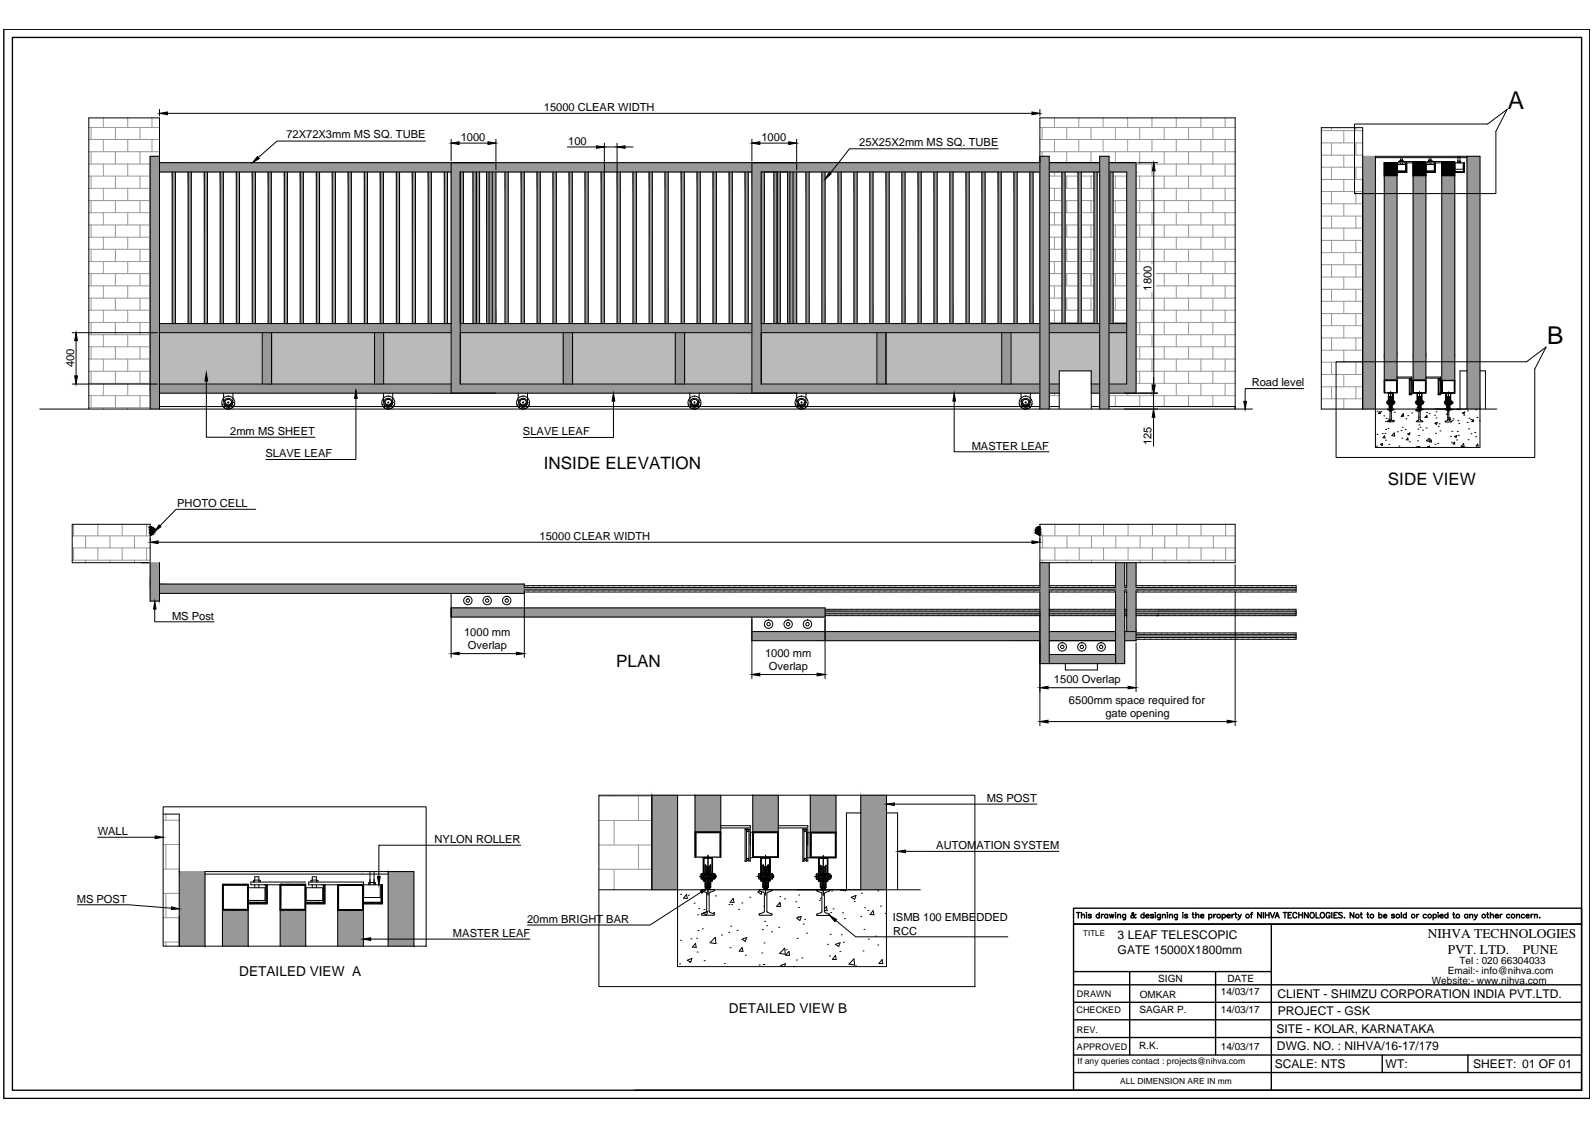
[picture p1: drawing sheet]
<svg xmlns="http://www.w3.org/2000/svg" width="297mm" height="210mm" viewBox="0 0 297 210" stroke-linecap="round" stroke-linejoin="round" font-family="sans-serif">
<defs><g id="words">
<g font-size="4.6">
<text x="280.8" y="20.3">A</text>
<text x="288.1" y="64">B</text>
</g>
<g font-size="3.2">
<text x="101.3" y="87.4">INSIDE ELEVATION</text>
<text x="258.5" y="90.2">SIDE VIEW</text>
<text x="114.8" y="124.3">PLAN</text>
</g>
<g font-size="2.5">
<text x="265.9" y="174.8">NIHVA TECHNOLOGIES</text>
<text x="269.6" y="177.6">PVT. LTD.</text>
<text x="283.6" y="177.6">PUNE</text>
<text x="44.6" y="181.8">DETAILED VIEW A</text>
<text x="135.7" y="188.7">DETAILED VIEW B</text>
</g>
<g font-size="2.2">
<text x="208.1" y="174.9">3 LEAF TELESCOPIC</text>
<text x="208.1" y="177.7">GATE 15000X1800mm</text>
<text x="237.9" y="185.9">CLIENT - SHIMZU CORPORATION INDIA PVT.LTD.</text>
<text x="237.9" y="189.1">PROJECT - GSK</text>
<text x="237.7" y="192.4">SITE - KOLAR, KARNATAKA</text>
<text x="237.8" y="195.7">DWG. NO. : NIHVA/16-17/179</text>
<text x="237.4" y="198.9">SCALE: NTS</text>
<text x="258" y="198.9">WT:</text>
<text x="274.3" y="198.9">SHEET: 01 OF 01</text>
</g>
<g font-size="2.1">
<text x="101.3" y="20.7">15000 CLEAR WIDTH</text>
<text x="53.3" y="25.8">72X72X3mm MS SQ. TUBE</text>
<text x="85.8" y="26.3">1000</text>
<text x="105.8" y="27">100</text>
<text x="141.8" y="26.3">1000</text>
<text x="160" y="27.2">25X25X2mm MS SQ. TUBE</text>
<text x="214.4" y="54.1" transform="rotate(-90 214.4 54.1)">1800</text>
<text x="13.8" y="68.4" transform="rotate(-90 13.8 68.4)">400</text>
<text x="233.1" y="72">Road level</text>
<text x="42.9" y="81.1">2mm MS SHEET</text>
<text x="97.4" y="81.1">SLAVE LEAF</text>
<text x="181" y="83.8">MASTER LEAF</text>
<text x="214.4" y="83" transform="rotate(-90 214.4 83)">125</text>
<text x="49.4" y="85.2">SLAVE LEAF</text>
<text x="33" y="94.5">PHOTO CELL</text>
<text x="100.5" y="100.6">15000 CLEAR WIDTH</text>
<text x="32" y="115.4">MS Post</text>
<text x="86.4" y="118.4">1000 mm</text>
<text x="87.2" y="120.9">Overlap</text>
<text x="142.5" y="122.3">1000 mm</text>
<text x="143.2" y="124.9">Overlap</text>
<text x="196.3" y="127.3">1500 Overlap</text>
<text x="199.1" y="131.1">6500mm space required for</text>
<text x="205.9" y="133.6">gate opening</text>
<text x="183.8" y="149.4">MS POST</text>
<text x="18.2" y="155.6">WALL</text>
<text x="80.9" y="157">NYLON ROLLER</text>
<text x="174.4" y="158.2">AUTOMATION SYSTEM</text>
<text x="14.3" y="168.1">MS POST</text>
<text x="98.2" y="171.9">20mm BRIGHT BAR</text>
<text x="166.3" y="171.6">ISMB 100 EMBEDDED</text>
<text x="84.4" y="174.5">MASTER LEAF</text>
<text x="166.3" y="174.1">RCC</text>
</g>
<g font-size="1.9">
<text x="271.8" y="179.5">Tel : 020 66304033</text>
<text x="212.2" y="185.8">OMKAR</text>
<text x="215.7" y="183">SIGN</text>
<text x="227.4" y="185.4">14/03/17</text>
<text x="228.6" y="182.9">DATE</text>
<text x="266.6" y="183.2">Website:- www.nihva.com</text>
<text x="269.6" y="181.4">Email:- info@nihva.com</text>
<text x="212.2" y="188.6">SAGAR P.</text>
<text x="227.4" y="188.7">14/03/17</text>
<text x="212.1" y="195.4">R.K.</text>
<text x="227.4" y="195.5">14/03/17</text>
</g>
<g font-size="1.7">
<text x="200.6" y="185.7">DRAWN</text>
<text x="200.5" y="188.6">CHECKED</text>
<text x="200.6" y="192.3">REV.</text>
<text x="200.6" y="195.6">APPROVED</text>
</g>
<g font-size="1.6">
<text x="200.7" y="198.1">If any queries contact : projects@nihva.com</text>
<text x="208.6" y="201.9">ALL DIMENSION ARE IN mm</text>
</g>
<text font-size="1.5" x="201.7" y="174.4">TITLE</text>
</g></defs>
<!-- layer: 0 -->
<g fill="#989898" stroke="#989898" stroke-width=".19">
<path d="M193.7 32v37.1z"/>
<path d="M195.4 32v37.1z"/>
<path d="M204.8 32v37.1z"/>
<path d="M206.5 32v37.1z"/>
<path d="M193.7 69.1v2.4z"/>
<path d="M195.4 69.1v2.4z"/>
<path d="M197.3 69.1v2.4z"/>
<path d="M203.2 69.1v2.4z"/>
<path d="M204.8 69.1v2.4z"/>
<path d="M206.5 69.1v2.4z"/>
<path d="M206.5 30.3v1.7h5.1zM206.5 30.3h5.1v1.7z"/>
<path d="M195.4 30.3v1.7h9.4zM195.4 30.3h9.4v1.7z"/>
<path d="M140 30.3v1.7h53.7zM140 30.3h53.7v1.7z"/>
<path d="M209.8 32v39.5h1.8zM209.8 32h1.8v39.5z"/>
<path d="M140 32v39.5h1.8zM140 32h1.8v39.5z"/>
<path d="M206.5 71.5v1.7h5.1zM206.5 71.5h5.1v1.7z"/>
<path d="M203.2 71.5v1.7h1.6zM203.2 71.5h1.6v1.7z"/>
<path d="M195.4 71.5v1.7h1.9zM195.4 71.5h1.9v1.7z"/>
<path d="M140 71.5v1.7h53.7zM140 71.5h53.7v1.7z"/>
<path d="M168 32v28.3h.6zM168 32h.6v28.3z"/>
<path d="M165 32v28.3h.6zM165 32h.6v28.3z"/>
<path d="M162 32v28.3h.6zM162 32h.6v28.3z"/>
<path d="M159 32v28.3h.6zM159 32h.6v28.3z"/>
<path d="M156.1 32v28.3h.6zM156.1 32h.6v28.3z"/>
<path d="M153.1 32v28.3h.6zM153.1 32h.6v28.3z"/>
<path d="M150.1 32v28.3h.6zM150.1 32h.6v28.3z"/>
<path d="M147.1 32v28.3h.6zM147.1 32h.6v28.3z"/>
<path d="M144.1 32v28.3h.6zM144.1 32h.6v28.3z"/>
<path d="M182.9 32v28.3h.6zM182.9 32h.6v28.3z"/>
<path d="M179.9 32v28.3h.6zM179.9 32h.6v28.3z"/>
<path d="M176.9 32v28.3h.6zM176.9 32h.6v28.3z"/>
<path d="M173.9 32v28.3h.6zM173.9 32h.6v28.3z"/>
<path d="M171 32v28.3h.6zM171 32h.6v28.3z"/>
<path d="M206.7 32v28.3h.6zM206.7 32h.6v28.3z"/>
<path d="M203.7 32v28.3h.6zM203.7 32h.6v28.3z"/>
<path d="M200.8 32v28.3h.6zM200.8 32h.6v28.3z"/>
<path d="M197.8 32v28.3h.6zM197.8 32h.6v28.3z"/>
<path d="M191.8 32v28.3h.6zM191.8 32h.6v28.3z"/>
<path d="M188.8 32v28.3h.6zM188.8 32h.6v28.3z"/>
<path d="M185.9 32v28.3h.6zM185.9 32h.6v28.3z"/>
<path d="M147.7 32v28.3h.7zM147.7 32h.7v28.3z"/>
<path d="M146.7 32v28.3h.4zM146.7 32h.4v28.3z"/>
<path d="M206.5 60.3v1.7h3.3zM206.5 60.3h3.3v1.7z"/>
<path d="M195.4 60.3v1.7h9.4zM195.4 60.3h9.4v1.7z"/>
<path d="M141.8 60.3v1.7h51.9zM141.8 60.3h51.9v1.7z"/>
<path d="M186.5 62v9.5h1.8zM186.5 62h1.8v9.5z"/>
<path d="M163.3 62v9.5h1.7zM163.3 62h1.7v9.5z"/>
<path d="M84 30.3v1.7h56zM84 30.3h56v1.7z"/>
<path d="M84 32v28.3h1.7zM84 32h1.7v28.3z"/>
<path d="M85.7 60.3v1.7h54.3zM85.7 60.3h54.3v1.7z"/>
<path d="M84 60.3v1.7h1.7zM84 60.3h1.7v1.7z"/>
<path d="M84 62v9.5h1.7zM84 62h1.7v9.5z"/>
<path d="M84 71.5v1.7h56zM84 71.5h56v1.7z"/>
<path d="M144.7 32v28.3h.6zM144.7 32h.6v28.3z"/>
<path d="M141.8 32v28.3h.6zM141.8 32h.6v28.3z"/>
<path d="M112 32v28.3h.6zM112 32h.6v28.3z"/>
<path d="M109 32v28.3h.5zM109 32h.5v28.3z"/>
<path d="M106 32v28.3h.6zM106 32h.6v28.3z"/>
<path d="M103 32v28.3h.6zM103 32h.6v28.3z"/>
<path d="M100 32v28.3h.6zM100 32h.6v28.3z"/>
<path d="M97.1 32v28.3h.5zM97.1 32h.5v28.3z"/>
<path d="M94.1 32v28.3h.5zM94.1 32h.5v28.3z"/>
<path d="M91.1 32v28.3h.6zM91.1 32h.6v28.3z"/>
<path d="M88.1 32v28.3h.6zM88.1 32h.6v28.3z"/>
<path d="M138.8 32v28.3h.5zM138.8 32h.5v28.3z"/>
<path d="M135.8 32v28.3h.6zM135.8 32h.6v28.3z"/>
<path d="M132.8 32v28.3h.6zM132.8 32h.6v28.3z"/>
<path d="M129.8 32v28.3h.6zM129.8 32h.6v28.3z"/>
<path d="M126.9 32v28.3h.6zM126.9 32h.6v28.3z"/>
<path d="M123.9 32v28.3h.5zM123.9 32h.5v28.3z"/>
<path d="M120.9 32v28.3h.6zM120.9 32h.6v28.3z"/>
<path d="M117.9 32v28.3h.6zM117.9 32h.6v28.3z"/>
<path d="M114.9 32v28.3h.6zM114.9 32h.6v28.3z"/>
<path d="M91.7 32v28.3h.7zM91.7 32h.7v28.3z"/>
<path d="M90.6 32v28.3h.5zM90.6 32h.5v28.3z"/>
<path d="M88.7 32v28.3h.6zM88.7 32h.6v28.3z"/>
<path d="M85.7 32v28.3h.6zM85.7 32h.6v28.3z"/>
<path d="M125.8 62v9.5h1.7zM125.8 62h1.7v9.5z"/>
<path d="M104.9 62v9.5h1.7zM104.9 62h1.7v9.5z"/>
<path d="M29.7 30.3v1.7h54.3zM29.7 30.3h54.3v1.7z"/>
<path d="M29.7 71.5v1.7h54.3zM29.7 71.5h54.3v1.7z"/>
<path d="M29.7 60.3v1.7h54.3zM29.7 60.3h54.3v1.7z"/>
<path d="M69.8 62v9.5h1.6zM69.8 62h1.6v9.5z"/>
<path d="M48.8 62v9.5h1.8zM48.8 62h1.8v9.5z"/>
<path d="M82.7 32v28.3h.6zM82.7 32h.6v28.3z"/>
<path d="M79.7 32v28.3h.6zM79.7 32h.6v28.3z"/>
<path d="M76.8 32v28.3h.6zM76.8 32h.6v28.3z"/>
<path d="M73.8 32v28.3h.6zM73.8 32h.6v28.3z"/>
<path d="M70.8 32v28.3h.6zM70.8 32h.6v28.3z"/>
<path d="M67.8 32v28.3h.6zM67.8 32h.6v28.3z"/>
<path d="M64.8 32v28.3h.6zM64.8 32h.6v28.3z"/>
<path d="M61.9 32v28.3h.6zM61.9 32h.6v28.3z"/>
<path d="M58.9 32v28.3h.6zM58.9 32h.6v28.3z"/>
<path d="M55.9 32v28.3h.6zM55.9 32h.6v28.3z"/>
<path d="M52.9 32v28.3h.6zM52.9 32h.6v28.3z"/>
<path d="M49.9 32v28.3h.6zM49.9 32h.6v28.3z"/>
<path d="M47 32v28.3h.6zM47 32h.6v28.3z"/>
<path d="M44 32v28.3h.6zM44 32h.6v28.3z"/>
<path d="M41 32v28.3h.6zM41 32h.6v28.3z"/>
<path d="M38 32v28.3h.6zM38 32h.6v28.3z"/>
<path d="M35 32v28.3h.6zM35 32h.6v28.3z"/>
<path d="M32.1 32v28.3h.6zM32.1 32h.6v28.3z"/>
<path d="M28 29.1v47.1h1.7zM28 29.1h1.7v47.1z"/>
<path d="M193.7 29.1v47.1h1.7zM193.7 29.1h1.7v47.1z"/>
<path d="M204.8 29.1v47.1h1.7zM204.8 29.1h1.7v47.1z"/>
<path d="M273.2 29.1v47.1h2.4zM273.2 29.1h2.4v47.1z"/>
<path d="M253.8 29.1v47.1h2.3zM253.8 29.1h2.3v47.1z"/>
<path d="M268.5 66.3v4.6h2.4zM268.5 66.3h2.4v4.6zM268.5 32.7v33.6h2.4zM268.5 32.7h2.4v33.6z"/>
<path d="M263.2 66.3v4.5h2.3zM263.2 66.3h2.3v4.5zM263.2 32.7v33.6h2.3zM263.2 32.7h2.3v33.6z"/>
<path d="M257.8 66.3v4.5h2.4zM257.8 66.3h2.4v4.5zM257.8 32.7v33.6h2.4zM257.8 32.7h2.4v33.6z"/>
<path d="M153.7 117.6v1.7h40zM153.7 117.6h40v1.7z"/>
<path d="M209.5 117.6v1.7h2.1zM209.5 117.6h2.1v1.7z"/>
<path d="M195.4 121.9v1.7h12.4zM195.4 121.9h12.4v1.7z"/>
<path d="M207.8 104.8v18.8h1.7zM207.8 104.8h1.7v18.8z"/>
<path d="M195.4 117.6v1.7h12.4zM195.4 117.6h12.4v1.7z"/>
<path d="M193.7 104.8v18.8h1.7zM193.7 104.8h1.7v18.8z"/>
<path d="M140 117.6v1.7h13.7zM140 117.6h13.7v1.7z"/>
<path d="M153.7 113.8v.5h40zM153.7 113.8h40v.5z"/>
<path d="M215.8 113.8v.3h25.6zM215.8 113.8h25.6v.3z"/>
<path d="M215.8 114.1v.2h25.6zM215.8 114.1h25.6v.2z"/>
<path d="M209.5 113.8v.5h6.3zM209.5 113.8h6.3v.5z"/>
<path d="M195.4 113.8v.5h12.4zM195.4 113.8h12.4v.5z"/>
<path d="M84 113.2v1.7h69.7zM84 113.2h69.7v1.7z"/>
<path d="M209.8 104.8v12.8h1.8zM209.8 104.8h1.8v12.8z"/>
<path d="M211.6 118.2v.3h29.8zM211.6 118.2h29.8v.3z"/>
<path d="M211.6 118.5v.2h29.8zM211.6 118.5h29.8v.2z"/>
<path d="M28 108.8v1.7h69.6zM28 108.8h69.6v1.7z"/>
<path d="M28 104.8v7.2h1.7zM28 104.8h1.7v7.2z"/>
<path d="M209.5 109.4v.5h31.9zM209.5 109.4h31.9v.5z"/>
<path d="M195.4 109.4v.5h12.4zM195.4 109.4h12.4v.5z"/>
<path d="M97.6 109.4v.5h96.1zM97.6 109.4h96.1v.5z"/>
<path d="M72.3 162.3v13.9h4.8zM72.3 162.3h4.8v13.9z"/>
<path d="M33.4 162.3v13.9h4.8zM33.4 162.3h4.8v13.9z"/>
<path d="M62.9 169.5v6.7h4.8zM62.9 169.5h4.8v6.7z"/>
<path d="M52.2 169.5v6.7h4.7zM52.2 169.5h4.7v6.7z"/>
<path d="M41.4 169.5v6.7h4.8zM41.4 169.5h4.8v6.7z"/>
<path d="M160.3 148.1v17.6h4.8zM160.3 148.1h4.8v17.6z"/>
<path d="M121.4 148.1v17.6h4.8zM121.4 148.1h4.8v17.6z"/>
<path d="M150.9 148.1v6.9h4.8zM150.9 148.1h4.8v6.9z"/>
<path d="M140.2 148.1v6.9h4.7zM140.2 148.1h4.7v6.9z"/>
<path d="M129.4 148.1v6.9h4.8zM129.4 148.1h4.8v6.9z"/>
</g>
<g fill="none" stroke="#000" stroke-width=".19">
<path d="M29.7 30.3h164M29.7 32h54.3M29.7 29.1h-1.7v47.1M29.7 20.4v1.2M31.2 21.1h161M32.1 32v28.3M32.7 32v28.3M35 32v28.3M35.6 32v28.3M38 32v28.3M38.6 32v28.3M41 32v28.3"/>
<path d="M41.6 32v28.3M44 32v28.3M44.6 32v28.3M47 32v28.3M47.6 32v28.3M49.9 32v28.3M50.5 32v28.3M52.9 32v28.3M53.5 32v28.3M55.9 32v28.3M56.5 32v28.3M58.9 32v28.3"/>
<path d="M59.5 32v28.3M61.9 32v28.3M62.5 32v28.3M64.8 32v28.3M65.4 32v28.3M67.8 32v28.3M68.4 32v28.3M70.8 32v28.3M71.4 32v28.3M73.8 32v28.3M74.4 32v28.3M76.8 32v28.3"/>
<path d="M77.4 32v28.3M79.2 26.3h-27.6l-3.5 3M79.7 32v28.3M80.3 32v28.3M82.7 32v28.3M83.3 32v28.3M84 25.9v4.1M84 30.3v42.9M85.5 26.7h5.4M86.3 32v28.3M88.1 32v28.3M88.7 32v28.3"/>
<path d="M89.3 32v28.3M90.6 32v28.3M91.1 32v28.3M91.7 32v28.3M92.4 25.9v5.8M92.4 32v28.3M94.1 32v28.3M94.6 32v28.3M97.1 32v28.3M97.6 32v28.3M100 32v28.3M100.6 32v28.3"/>
<path d="M103 32v28.3M103.6 32v28.3M105.6 27.4h5.5M106 32v28.3M106.6 32v28.3M109 32v28.3M109.5 32v28.3M112 32v28.3M112.6 26.7v33.6M112.6 27.4h2.3M114.9 26.7v33.6M115.5 32v28.3"/>
<path d="M116.4 27.4h1.5M117.9 32v28.3M118.5 32v28.3M120.9 32v28.3M121.5 32v28.3M123.9 32v28.3M124.4 32v28.3M126.9 32v28.3M127.5 32v28.3M129.8 32v28.3M130.4 32v28.3M132.8 32v28.3"/>
<path d="M133.4 32v28.3M135.8 32v28.3M136.4 32v28.3M138.8 32v28.3M139.3 32v28.3M140 32h-54.3v39.5h54.3M140 25.9v4.1M140 30.3v42.9M141.5 26.7h5.4M142.4 32v28.3M144.1 32v28.3M144.7 32v28.3"/>
<path d="M145.3 32v28.3M146.7 32v28.3M147.1 32v28.3M147.7 32v28.3M148.4 25.9v5.8M148.4 32v28.3M150.1 32v28.3M150.7 32v28.3M153.1 32v28.3M153.7 32v28.3M156.1 32v28.3M156.7 32v28.3"/>
<path d="M159 32v28.3M159.6 32v28.3M162 32v28.3M162.6 32v28.3M165 32v28.3M165.6 32v28.3M168 32v28.3M168.6 32v28.3M171 32v28.3M171.6 32v28.3M173.9 32v28.3M174.5 32v28.3"/>
<path d="M176.9 32v28.3M177.5 32v28.3M179.9 32v28.3M180.5 32v28.3M182.9 32v28.3M183.5 32v28.3M185.9 32v28.3M185.9 27.7h-27.7l-3.6 4.5M186.5 32v28.3M188.8 32v28.3M189.4 32v28.3M191.8 32v28.3"/>
<path d="M192.4 32v28.3M193.7 32h-51.9v39.5h51.9M193.7 29.1h1.7v47.1M193.7 20.4v1.2M195.4 30.3h9.4M195.4 32h9.4M197.8 32v28.3M198.4 32v28.3M200.8 32v28.3M201.4 32v28.3M203.7 32v28.3M204.3 32v28.3"/>
<path d="M206.5 30.3h5.1v42.9M206.5 32h3.3v39.5h-3.3M206.7 32v28.3M207.3 32v28.3M211.9 30.3h3.7M214.9 31.8v39.9M252.3 23.1h24.8l3.6-2.8-2.1 4.2v11.6h-26.3zM256.1 29.1h19.5v54.2h-19.5zM256.1 29.4h17.1M257.8 32.7h2.4M257.9 30.4h2.2v2.2h-2.2zM257.9 30.3l-.1 .1"/>
<path d="M258 30.3l-.2 .3M258.1 30.3l-.3 .3M258.3 30.3l-.5 .5M258.5 30.3l-.7 .7M258.6 30.3l-.8 .8M258.7 30.3l-.9 .9M258.8 30.3l-1 1M258.9 30.3l-1.1 1.1M259 30.3l-1.2 1.2M259.1 30.3l-1.3 1.3M259.2 30.3l-1.4 1.4M259.3 30.3l-1.5 1.5"/>
<path d="M259.4 30.3l-1.6 1.6M259.5 30.3l-1.7 1.7M259.6 30.3l-1.8 1.9M259.7 30.3l-1.9 1.9M259.8 30.3l-2 2.1M260 30.3l-2.2 2.2M260.1 30.3l-2.3 2.3M260.2 30.3h-2.4v42.9M260.2 30.3v42.9M260.2 32.2l-.5 .5M260.2 32.5l-.3 .2M260.2 32.7h-.1"/>
<path d="M260.2 30.3l-2.4 2.4M260.2 30.4l-2.3 2.3M260.2 30.5l-2.2 2.2M260.2 30.6l-2.1 2.1M260.2 30.7l-2 2M260.2 30.8l-1.9 1.9M260.2 30.9l-1.8 1.8M260.2 31.1l-1.7 1.6M260.2 31.1l-1.6 1.6M260.2 31.3l-1.4 1.4M260.2 31.4l-1.3 1.3M260.2 31.5l-1.2 1.2"/>
<path d="M260.2 31.6l-1.1 1.1M260.2 31.7l-1 1M260.2 31.8l-.9 .9M260.2 31.9l-.8 .8M260.2 32.1l-.6 .6M260.2 32.3l-.4 .4M260.2 32.5l-.2 .2M260.2 32l-.7 .7M260.3 32l-.1 .1M260.4 32l-.1 .1M260.5 32l-.1 .1M260.6 32l-.1 .1"/>
<path d="M260.7 30v.1M260.8 32l-.2 .1M260.8 30.1v-.5h.4v.5M260.8 30.3v.3M260.8 32l-.1 .1M261 32l-.2 .1M261.1 32l-.2 .1M261.2 32l-.2 .1M261.2 30.3v.3M261.3 32l-.2 .1M261.3 30v.1M261.3 29.9h-.6"/>
<path d="M261.4 32l-.1 .1M261.5 32l-.1 .1M261.6 32l-.1 .1M261.7 32l-.1 .1M261.8 30.6h-1.6v1.2h1.6l.2-.2M261.8 30.3v1.7h-1.6M261.9 30.3l-.1 .1M261.9 30.3l-.1 .2M262 31.8l-.3 .3M262 30.3v1.8h-1.8M262 32l-.1 .1M262 30.8l-.2 .1"/>
<path d="M262 30.4l-.2 .2M262 30.6l-.2 .1M262 30.6l-.2 .2M262 30.9l-.2 .1M262 31l-.2 .1M262 31.1l-.2 .1M262 31.2l-.2 .2M262 31.3l-.2 .1M262 31.4l-.2 .2M262 31.5l-.2 .2M262 31.7l-.2 .2M262 31.9l-.2 .2"/>
<path d="M263.2 32.7h2.3M263.3 30.3l-.1 .1h2.3v2.2h-2.3M263.4 30.3l-.2 .3M263.5 32.7l2.1-2.1h1.5v1.2h-1.5l-.9 .9M263.5 30.3l-.3 .3M263.6 30.3l-.4 .5M263.7 30.3l-.5 .5M263.8 30.3l-.6 .7M263.9 30.3l-.7 .8M264 30.3l-.8 .9M264.1 30.3l-.9 1M264.2 30.3l-1 1.1"/>
<path d="M264.4 30.3l-1.2 1.2M264.5 30.3l-1.3 1.3M264.6 30.3l-1.4 1.4M264.7 30.3l-1.5 1.5M264.8 30.3l-1.6 1.6M264.9 30.3l-1.7 1.7M265 30.3l-1.8 1.9M265.1 30.3l-1.9 1.9M265.2 30.3l-2 2.1M265.3 30.3l-2.1 2.2M265.4 30.3l-2.2 2.3M265.5 30.3h-2.3v42.9"/>
<path d="M265.5 30.3v42.9h-2.3M265.5 30.1h-5v.2h5M265.5 32.5l-.2 .2M265.5 32.7h.1M265.5 30.3l-2.3 2.4M265.5 30.4l-2.2 2.3M265.5 30.5l-2.1 2.2M265.5 30.7l-1.9 2M265.5 30.8l-1.8 1.9M265.5 30.9l-1.7 1.8M265.5 31.1l-1.6 1.6M265.5 31.1l-1.5 1.6"/>
<path d="M265.5 31.3l-1.4 1.4M265.5 31.4l-1.3 1.3M265.5 31.5l-1.2 1.2M265.5 31.6l-1.1 1.1M265.5 31.7l-1 1M265.5 31.9l-.8 .8M265.5 32.2l-.4 .5M265.5 32.3l-.3 .4M265.5 32.5l-.1 .2M265.7 32l-.7 .7M265.8 32l-.2 .1M265.9 32l-.1 .1"/>
<path d="M266 32l-.1 .1M266 30v.1M266.1 32l-.1 .1M266.1 30.1v-.5h.4v.5M266.1 30.3v.3M266.2 32l-.1 .1M266.3 32l-.1 .1M266.4 32l-.1 .1M266.5 30.3v.3M266.6 32l-.2 .1M266.6 32l-.1 .1M266.7 30v.1"/>
<path d="M266.7 29.9h-.7M266.8 32l-.2 .1M266.9 32l-.2 .1M267 32l-.2 .1M267.1 32l-.2 .1M267.2 30.5l.1-.2v1.8h-1.8M267.2 30.3v1.7h-1.7l-.6 .7M267.2 30.3v.1M267.3 31.8l-.3 .3M267.3 30.4l-.1 .2M267.3 30.6l-.1 .1M267.3 30.6l-.1 .2"/>
<path d="M267.3 30.8l-.1 .1M267.3 30.9l-.1 .1M267.3 31l-.1 .1M267.3 31.1l-.1 .1M267.3 31.2l-.1 .2M267.3 31.3l-.1 .1M267.3 31.4l-.1 .2M267.3 31.5l-.1 .2M267.3 31.6l-.1 .2M267.3 31.7l-.1 .2M267.3 31.9l-.1 .2M267.3 32l-.1 .1"/>
<path d="M268.5 30.3v42.9l.1-.1M268.5 32.7h2.4M268.6 30.4h2.2v2.3h-2.2zM268.6 30.3l-.1 .1M268.7 30.3l-.2 .3M268.8 30.3l-.3 .3M268.9 30.3l-.4 .5M269.1 30.3l-.6 .5M269.1 30.3l-.6 .7M269.3 30.3l-.8 .8M269.4 30.3l-.9 .9M269.5 30.3l-1 1"/>
<path d="M269.6 30.3l-1.1 1.1M269.7 30.3l-1.2 1.2M269.8 30.3l-1.3 1.3M269.9 30.3l-1.4 1.4M270 30.3l-1.5 1.5M270.1 30.3l-1.6 1.6M270.2 30.3l-1.7 1.7M270.3 30.3l-1.8 1.9M270.5 30.3l-2 1.9M270.5 30.3l-2 2.1M270.7 30.3l-2.2 2.2M270.7 30.3l-2.2 2.3"/>
<path d="M270.9 30.3l-2.4 2.4M270.9 32h.1M270.9 31.5h1.6v-1.2h-6.7v-.2h5.1v43.1h-2.6M270.9 32.2l-.5 .5M270.9 32.4l-.3 .3M270.9 32h1.7M270.9 30.4l-2.3 2.3M270.9 30.5l-2.2 2.2M270.9 30.6l-2.1 2.1M270.9 30.7l-2 2M270.9 30.8l-1.9 1.9M270.9 30.9l-1.8 1.8"/>
<path d="M270.9 31.1l-1.7 1.6M270.9 31.1l-1.5 1.6M270.9 31.3l-1.5 1.4M270.9 31.4l-1.3 1.3M270.9 31.5l-1.3 1.2M270.9 31.6l-1.1 1.1M270.9 31.7l-1 1M270.9 31.8l-.9 .9M270.9 31.9l-.8 .8M270.9 32l-.7 .7M270.9 32.1l-.6 .6M270.9 32.3l-.4 .4"/>
<path d="M270.9 32.5l-.2 .2M270.9 32.7h-.1M271 32l-.1 .1M271.1 32l-.1 .1M271.3 32l-.2 .1M271.3 32l-.1 .1M271.4 30.2v.1M271.5 32l-.2 .1M271.5 29.1v1.2M271.6 32l-.2 .1M271.7 32l-.1 .1M271.8 32l-.2 .1"/>
<path d="M271.9 32l-.1 .1M271.9 29.1v1.2M272 32l-.1 .1M272 30.2v.1M272.1 30.2h-.7M272.1 32l-.1 .1M272.2 32l-.1 .1M272.3 32l-.1 .1M272.4 32l-.1 .1M272.5 32l-.1 .1M272.6 30.3h.1M272.6 30.3v1.7"/>
<path d="M272.7 30.3l-.1 .2M272.7 30.4l-.1 .2M272.7 30.6l-.1 .1M272.7 30.6l-.1 .2M272.7 30.8l-.1 .1M272.7 30.8l-.1 .2M272.7 31l-.1 .1M272.7 31.1l-.1 .1M272.7 31.2l-.1 .1M272.7 31.3l-.1 .1M272.7 31.4l-.1 .1M272.7 31.5l-.1 .2"/>
<path d="M272.7 31.6l-.1 .1M272.7 31.7l-.1 .2M272.7 31.8l-.1 .1M272.7 31.9l-.2 .2M272.7 32l-.1 .1M272.7 30.3v1.8h-1.8M273.2 29.1v47.1M7.4 76.2h225.8M13.4 71.5h15.9M13.4 62h15.9M14.2 63.4v6.6M16.5 76.2v-54.2h13.2v54.2"/>
<path d="M29.7 71.5h54.3M29.7 62h54.3M29.7 60.3h54.3M29.7 73.2h164M29.7 75.7h164M38.4 71v10.4h20.3M41.3 75.2a1.21 1.21 0 0 0 1.2 1 1.21 1.21 0 0 0 1.2-1M41.6 73.2v1.5l.7 .7h.4l.7-.7v-1.5M41.7 74.9v.1M41.7 75.1l.1 .3M41.7 74.7v.1M41.7 75.3l.1 .2"/>
<path d="M41.8 75.4l.1 .2M41.9 75.6h.1M41.9 74.5l-.1 .1M41.9 75.6l.2 .1M42 75.2a.61 .61 0 0 0 .5 .4 .61 .61 0 0 0 .6-.4M42 74.4l-.1 .1M42 75.7l.1 .1M42.1 75.7l.3 .1M42.2 74.2l-.1 .1M42.3 75.8h.2M42.4 75.8h.2M42.4 74.2h-.1"/>
<path d="M42.5 74.2h.2M42.7 75.8h.1M42.7 75.8h-.2M42.7 74.2l.2 .1M42.9 75.7l-.2 .1M43 74.3l.1 .1M43 75.7l-.1 .1M43.1 75.6l-.1 .1M43.1 74.5l.1 .1M43.2 75.5l-.1 .1M43.3 74.7v.1M43.3 75.3l-.2 .3"/>
<path d="M43.3 74.9v.1M43.3 75h.1M43.3 75.1v.3M48.8 62v9.5M50.6 62v9.5M66.3 74.2v11.4h-16.8M69.8 62v9.5M71.1 75.2a1.21 1.21 0 0 0 1.2 1 1.21 1.21 0 0 0 1.2-1M71.4 73.2v1.5l.6 .7h.5l.6-.7v-1.5M71.4 62v9.5M71.5 74.9l-.1 .1M71.5 75.1v.3"/>
<path d="M71.5 74.7v.1M71.5 75.3l.2 .3M71.7 74.5l-.1 .1M71.7 75.6l.3 .2M71.8 75.2a.61 .61 0 0 0 .5 .4 .61 .61 0 0 0 .6-.4M71.8 74.4l-.1 .1M71.9 75.7l.1 .1M72 74.2l-.1 .1M72 75.8h.2M72.1 75.8h.3M72.2 74.2h-.1M72.3 74.2h.2"/>
<path d="M72.5 74.2l.2 .1M72.6 75.8h-.3M72.7 75.7l-.2 .1M72.7 74.3l.1 .1M72.8 75.7l-.1 .1M72.8 75.6v.1M72.9 74.5l.1 .1M72.9 75.5l-.1 .1M73 74.7l.1 .1M73.1 75.3l-.2 .3M73.1 75.1l-.1 .3M73.1 74.9v.1"/>
<path d="M73.1 75h.1M85.7 62h54.3M85.7 60.3h54.3M96.2 75.2a1.21 1.21 0 0 0 1.2 1 1.21 1.21 0 0 0 1.2-1M96.5 73.2v1.5l.6 .7h.5l.6-.7v-1.5M96.6 74.9l-.1 .1M96.6 75.1v.3M96.6 74.7v.1M96.6 75.3l.2 .3M96.8 74.5l-.1 .1M96.8 75.6l.3 .2M96.9 75.2a.61 .61 0 0 0 .5 .4 .61 .61 0 0 0 .6-.4"/>
<path d="M96.9 74.4l-.1 .1M97 75.7l.3 .1M97.1 74.2l-.1 .1M97.2 75.8h.3M97.4 74.2h-.2M97.4 74.2h.2M97.6 74.2l.2 .1M97.7 75.8h-.3M97.8 75.7l-.2 .1M97.8 74.3l.1 .1M97.9 75.7l-.1 .1M97.9 75.6l-.1 .1"/>
<path d="M98 74.5l.1 .1M98 75.5l-.1 .1M98.1 74.7l.1 .1M98.2 75.3l-.2 .3M98.2 75.1l-.1 .3M98.2 74.9v.1M98.2 75h.1M104.9 62v9.5M106.6 62v9.5M114.2 74.7v6.8h-16.7M125.8 62v9.5M127.5 62v9.5"/>
<path d="M128.2 75.2a1.21 1.21 0 0 0 1.1 1 1.21 1.21 0 0 0 1.2-1M128.5 73.2v1.5l.6 .7h.5l.6-.7v-1.5M128.5 74.9v.1M128.5 75.3l.1 .1M128.5 75.1l.1 .2M128.6 74.7l-.1 .1M128.6 75.3l.2 .3M128.7 74.5l-.1 .1M128.8 75.6l.2 .2M128.8 75.2a.61 .61 0 0 0 .5 .4 .61 .61 0 0 0 .6-.4M128.8 74.4l-.1 .1M128.9 75.7l.3 .1"/>
<path d="M129.1 74.2l-.2 .1M129.1 75.8h.3M129.5 74.2h-.4M129.6 74.2l.1 .1M129.6 75.8h-.2M129.7 75.7l-.1 .1M129.7 74.3l.2 .1M129.9 75.6l-.2 .2M129.9 74.5l.1 .1M130 75.5l-.1 .1M130.1 74.7v.1M130.1 75.3l-.2 .3"/>
<path d="M130.1 75.1v.3M130.1 74.9l.1 .1M130.2 75h.1M141.8 62h51.9M141.8 60.3h51.9M148.1 75.2a1.21 1.21 0 0 0 1.2 1 1.21 1.21 0 0 0 1.2-1M148.4 73.2v1.5l.6 .7h.5l.6-.7v-1.5M148.4 74.9v.1M148.4 75.1l.1 .3M148.5 74.7l-.1 .1M148.5 75.3l.2 .3M148.6 74.5l-.1 .1"/>
<path d="M148.7 75.6l.2 .2M148.7 75.2a.61 .61 0 0 0 .6 .4 .61 .61 0 0 0 .5-.4M148.8 74.4l-.1 .1M148.9 75.7l.1 .1M149 74.2l-.2 .1M149 75.8h.1M149 75.8h.2M149.2 75.8h.1M149.2 74.2h-.2M149.3 74.2h.1M149.5 74.2l.1 .1M149.5 75.8h-.2"/>
<path d="M149.6 75.7l-.1 .1M149.7 74.3l.1 .1M149.8 75.7l-.2 .1M149.8 75.6l-.1 .1M149.8 74.5l.1 .1M149.9 75.5l-.1 .1M150 74.7v.1M150 75.3l-.1 .3M150.1 75h.1M150.1 75.3l-.1 .1M150.1 74.9v.1M150.1 75.1l-.1 .2"/>
<path d="M163.3 62v9.5M165 62v9.5M177.7 74.7v9.4h17.7M186.5 62v9.5M188.3 62v9.5M189.8 75.2a1.21 1.21 0 0 0 1.2 1 1.21 1.21 0 0 0 1.2-1M190.1 73.2v1.5l.6 .7h.5l.7-.7v-1.5M190.2 74.9v.1M190.2 75.3l.1 .1M190.2 75.1v.2M190.2 74.7v.1M190.2 75.3l.1 .2"/>
<path d="M190.3 75.4l.1 .2M190.4 74.5l-.1 .1M190.4 75.6l.3 .2M190.5 75.2a.61 .61 0 0 0 .5 .4 .61 .61 0 0 0 .6-.4M190.5 74.4l-.1 .1M190.6 75.7l.3 .1M190.7 74.2l-.1 .1M190.8 75.8h.3M191 74.2h-.2M191 74.2h.2M191.2 74.2l.2 .1M191.3 75.8h-.3"/>
<path d="M191.4 75.7l-.2 .1M191.5 74.3l.1 .1M191.6 75.6l-.2 .2M191.6 74.5l.1 .1M191.7 75.5l-.1 .1M191.8 74.7v.1M191.8 75.3l-.2 .3M191.8 75.1v.3M191.8 74.9v.1M191.8 75h.1M193.7 76.2v-54.2h36.3v54.2M195.4 71.5h1.9"/>
<path d="M195.4 62h9.4M195.4 60.3h9.4M195.4 73.2h1.9M195.4 75.7h1.9M197.3 76.2v-7.1h5.9v7.1M203.2 71.5h1.6M203.2 73.2h1.6M203.2 75.7h1.6M204.8 76.2v-47.1h1.7v47.1M206.5 62h3.3M206.5 60.3h3.3M206.5 73.2h9.1"/>
<path d="M206.5 75.7h23.5M214.8 70.3v1.4M214.8 73.2v3M214.8 77.7v5.4M242.8 72.4h-10.9v2.3M248.8 67.4h35.5l3.6-2.8-2.1 4.1v16.5h-37zM253.8 76.2v-52.4h-7.7v52.4h32.7M256.4 76.6h.1M257 76.7l.1 .3h-.4zM257.2 76.7h.1M257.7 77.5h.1M257.8 70.8h2.4"/>
<path d="M257.8 70.8v.1M257.9 71l-.1 .1M257.9 71.1l-.1 .1M257.9 71.2l-.1 .1M257.9 71.4h-.1M257.9 71.4l-.1 .1M257.9 71.6h-.1M257.9 71.7h-.1M257.9 71.8h-.1M257.9 71.9l-.1 .1M257.9 72h-.1M257.9 72.1l-.1 .1"/>
<path d="M257.9 72.2h-.1M257.9 72.3l-.1 .1M257.9 72.4l-.1 .1M257.9 72.5l-.1 .1M257.9 72.6l-.1 .1M257.9 72.7l-.1 .1M257.9 72.8l-.1 .1M257.9 72.9l-.1 .1M257.9 73.1h-.1M258 70.8l-.2 .2M258 78.5h.1M258 73.1l-.1 .1"/>
<path d="M258 80h.1M258 70.8v.1M258.1 78h.1M258.1 73.1l-.1 .1M258.2 70.8l-.1 .1M258.2 73.1l-.1 .1M258.3 70.8l-.1 .1M258.3 73.1v.1M258.4 70.8l-.1 .1M258.4 73.1l-.1 .1M258.5 79.8h.1M258.5 70.8l-.1 .1"/>
<path d="M258.6 78.3l.4-.1-.1 .4zM258.6 73.1l-.1 .1M258.6 78h.1M258.6 74.8h.1M258.6 75.1h.1M258.6 70.8l-.1 .1M258.6 75.1l.1 .1M258.6 75.1h.7M258.6 73.1v.1M258.7 74.7h.5M258.7 74.7l-.1 .1M258.7 74.8h.5"/>
<path d="M258.7 75.3h.5M258.7 74.7l.3 .1 .2-.1M258.7 74.7v.1M258.7 75.3v-.2l.3 .2M258.7 70.8l-.1 .1M258.8 78.3l-.4 .3 1.2-.1M258.8 73.1l-.1 .1M258.8 70.8v.1M258.8 76.4l.1 .1M258.9 73.1l-.1 .1M258.9 76.5v1.7M258.9 78.2l-.1 .1"/>
<path d="M258.9 75.1h.1M258.9 74.8h-.3M258.9 70.8v.1M259 74.7l.2 .1M259 75.3l.2-.2v.2M259 74.7v.1M259 75.1v.2M259 75.1l.2 .2M259 74.7l-.3 .1M259 75.1l-.3 .2M259 73.1l-.1 .1M259 70.8v.1"/>
<path d="M259.1 73.1l-.1 .1M259.1 75.1h.1M259.1 74.8h.2M259.1 76.5v1.7M259.2 78.2v.1M259.2 70.8l-.1 .1M259.2 73.1l-.1 .1M259.2 78.3l.3 .1M259.2 76.4v.1M259.2 74.7l.1 .1M259.2 74.7v.1M259.2 70.8v.1"/>
<path d="M259.3 73.1l-.1 .1M259.3 74.8h.1M259.3 75.1h.1M259.3 75.1l-.1 .1M259.4 70.8l-.1 .1M259.4 73.1l-.1 .1M259.4 70.8v.1M259.5 73.1l-.1 .1M259.5 78.3h.1M259.5 76.3l-.3 .1M259.6 78.4v.1M259.6 76.3l-1.2-.1 .4 .2"/>
<path d="M259.6 70.8l-.1 .1M259.6 73.1l-.1 .1M259.6 76.2v.1M259.7 76.8h.1M259.7 70.8l-.1 .1M259.7 73.1v.1M259.8 70.8l-.1 .1M259.8 73.1l-.1 .1M259.9 70.8l-.1 .1M259.9 73.1v.1M260 70.8l-.1 .1M260 73.1v.1"/>
<path d="M260.1 73.1v-2.2h-2.2l-.1 2.3M260.1 70.8l-.1 .1M260.2 70.2h2.7v.2h-2.7M260.2 70.9h-.1M260.2 70.9l-.1 .1M260.2 71.1h-.1M260.2 71.2h-.1M260.2 71.3l-.1 .1M260.2 71.4h-.1M260.2 71.5l-.1 .1M260.2 71.6l-.1 .1M260.2 71.7l-.1 .1"/>
<path d="M260.2 71.8l-.1 .1M260.2 71.9l-.1 .1M260.2 72l-.1 .1M260.2 72.1l-.1 .1M260.2 72.2l-.1 .1M260.2 72.3l-.1 .1M260.2 72.5h-.1M260.2 72.5l-.1 .1M260.2 72.7l-.1 .1M260.2 72.8h-.1M260.2 72.9l-.1 .1M260.2 73l-.1 .1"/>
<path d="M260.2 73.1l-.1 .1M260.9 77.6h.1M261.1 79.6h.1M261.2 77.6h.1M261.4 77v.4h-.3zM261.7 80h.1M261.8 78h.1M262.2 77.4h.1M262.5 70.6h.1v2.9h-.1zM262.6 70.8h.2M262.6 73.3h.2M262.8 70.6h.1v2.9h-.1z"/>
<path d="M262.9 76.9h.1M262.9 73.2h.3M262.9 70.9h.3M263.2 70.9v.3M263.2 71.2v.1M263.2 71.7h.1M263.2 71.4h.1M263.2 71.4v.1M263.2 72.1v.1M263.2 71.6h.1M263.2 72.3v.3M263.2 71.8h.1"/>
<path d="M263.2 71.9v.1M263.2 72.8v.2M263.2 72h.1M263.2 72.2h.1M263.2 72.6v.2M263.2 70.9h2.3v2.2h-2.3M263.3 73.1l-.1 .1M263.3 70.8v.1M263.4 73.1l-.1 .1M263.4 70.8v.1M263.5 73.1l-.1 .1M263.6 70.8l-.1 .1"/>
<path d="M263.6 73.1l-.1 .1M263.6 70.8v.1M263.7 73.1l-.1 .1M263.8 70.8l-.1 .1M263.8 73.1l-.1 .1M263.8 76.3l-.2 .1 .3 .2 .1-.2M263.8 70.8v.1M263.9 73.1l-.1 .1M264 74.8h.1M264 75.1h.1M264 70.8l-.1 .1M264 75.1l.1 .1"/>
<path d="M264 75.1h.7M264 73.1l-.1 .1M264.1 79.9h.1M264.1 70.8l-.1 .1M264.1 74.7h.5M264.1 74.7l-.1 .1M264.1 74.8h.5M264.1 74.7l.3 .1 .2-.1M264.1 75.3h.5M264.1 74.7v.1M264.1 75.3v-.2l.3 .2M264.1 73.1v.1"/>
<path d="M264.2 76.4v.1M264.2 77.7h.1M264.2 70.8l-.1 .1M264.2 75.1h.1M264.2 76.5v1.7l-.4 .4 1.2-.1M264.2 74.8h-.2M264.2 73.1l-.1 .1M264.3 79.1h.1M264.3 70.8l-.1 .1M264.3 73.1v.1M264.4 74.7l.2 .1M264.4 75.3l.2-.2v.2"/>
<path d="M264.4 74.7v.1M264.4 75.1v.2M264.4 75.1l.2 .2M264.4 74.7l-.3 .1M264.4 75.1l-.3 .2M264.4 70.8l-.1 .1M264.4 79.6h.1M264.4 75.1h.1M264.4 74.8h.3M264.4 73.1v.1M264.5 76.5v1.7M264.5 78.2l.4 .2"/>
<path d="M264.5 70.8l-.1 .1M264.6 73.1l-.1 .1M264.6 76.4l-.1 .1M264.6 74.7l.1 .1M264.6 74.7v.1M264.6 70.8l-.1 .1M264.7 73.1l-.1 .1M264.7 74.8h.1M264.7 75.1h.1M264.7 75.1l-.1 .1M264.7 70.8v.1M264.8 73.1l-.1 .1"/>
<path d="M264.8 70.8l-.1 .1M264.9 73.1l-.1 .1M264.9 76.3l-.3 .1M265 78.4v.1M265 76.3l-1.2-.1 .3 .2M265 70.8l-.1 .1M265 76.2v.1M265 73.1l-.1 .1M265 70.8v.1M265.1 73.1l-.1 .1M265.2 70.8l-.1 .1M265.2 73.1l-.1 .1"/>
<path d="M265.2 70.8v.1M265.3 73.1l-.1 .1M265.4 70.8l-.1 .1M265.4 73.1l-.1 .1M265.5 70.8l-.1 .1M265.5 70.8l-2.3 .1M265.5 70.9h.1M265.5 72v.1M265.5 70.9v.1M265.5 71.1h.1M265.5 71.2h.1M265.5 71.3v.1"/>
<path d="M265.5 71.4h.1M265.5 71.5v.1M265.5 71.6v.1M265.5 71.7v.1M265.5 71.8v.1M265.5 71.9v.1M265.5 72.1v.1M265.5 72.2v.1M265.5 72.3v.1M265.5 72.5h.1M265.5 72.5v.1M265.5 72.7v.1"/>
<path d="M265.5 72.8h.1M265.5 72.9v.1M265.5 73v.1M265.5 73.1v.1M265.5 70.2h2.8v.2h-2.8M265.6 79.7h.1M265.7 77.5h.1M265.7 76.8h.1M265.7 77.4l.1 .4h-.4zM266.1 77h.1M267.2 77.3h.1M267.2 78.9l.5-.2-.2 .4z"/>
<path d="M267.4 78.7h.1M267.4 77.8h.1M267.4 76.7h.1M267.8 70.6l.1 2.9zM267.9 79.4h.1M267.9 70.8h.3M267.9 73.3h.3M268 78.9h.1M268.2 70.6h.1v2.9h-.1zM268.3 70.9h2.6h-.1M268.6 71l-.1 .1M268.6 71.1l-.1 .1"/>
<path d="M268.6 71.2l-.1 .1M268.6 71.3l-.1 .1M268.6 71.4l-.1 .1M268.6 71.5l-.1 .1M268.6 71.7h-.1M268.6 71.7l-.1 .1M268.6 71.9l-.1 .1M268.6 72h-.1M268.6 72.1l-.1 .1M268.6 72.2h-.1M268.6 72.3l-.1 .1M268.6 72.4l-.1 .1"/>
<path d="M268.6 72.5l-.1 .1M268.6 72.6l-.1 .1M268.6 72.7l-.1 .1M268.6 72.8l-.1 .1M268.6 72.9l-.1 .1M268.6 73.1h-.1M268.7 70.9l-.2 .1M268.7 73.1l-.1 .1M268.8 70.9h-.1M268.8 73.1l-.1 .1M268.9 73.1l-.1 .1M269 70.9h-.2"/>
<path d="M269 73.1l-.1 .1M269.1 70.9h-.1M269.1 76.3l.5 .2M269.1 73.1v.1M269.2 70.9h-.1M269.2 78.4l-.1 .2 1.2-.1M269.2 73.1l-.1 .1M269.3 70.9h-.1M269.4 77.2h.1M269.4 74.9v-.2v.2M269.4 75.1v.1v-.1M269.4 75.1v.1"/>
<path d="M269.4 75.1h.2M269.4 73.1l-.1 .1M269.4 70.9h.1M269.4 74.7h.6M269.4 74.8h.6M269.4 74.7l.3 .1 .3-.1M269.4 74.7v.2M269.4 75.3h.6M269.4 75.1h.6M269.4 75.3l.3-.2 .3 .2M269.4 74.7v.1M269.4 75.1v.2"/>
<path d="M269.4 75.1l.3 .2M269.4 73.1v.1M269.5 77h.1M269.5 70.9h-.1M269.5 78.3l-.4 .2M269.6 73.1l-.1 .1M269.6 76.6l-.1 1.7M269.6 74.8l-.2 .1M269.6 70.9h.1M269.6 73.1v.1M269.7 74.7l.3 .1M269.7 74.7v.2"/>
<path d="M269.7 75.1v.2M269.7 74.7l-.3 .1M269.7 70.9h-.1M269.8 73.1l-.1 .1M269.8 78l.2-.2 .1 .3h-.3M269.8 74.8l.3 .1M269.8 76.6v1.6M269.8 70.9h.1M269.9 73.1l-.1 .1M269.9 78.2v.1M269.9 78.3l.4 .2M269.9 76.4v.1"/>
<path d="M269.9 70.9h.1M270 74.7l.1 .2M270 74.7v.1M270 75.1v.2M270 75.1l-.3 .2M270 73.1l-.1 .1M270 70.9h.1M270.1 74.9v-.2v.2M270.1 75.1v.1v-.1M270.1 75.1h-.3M270.1 75.1l-.1 .1M270.1 73.1l-.1 .1"/>
<path d="M270.2 70.9h-.1M270.2 73.1l-.1 .1M270.2 70.9h.1M270.3 73.1l-.1 .1M270.3 76.3l-.4 .1M270.3 78.4l.1 .1M270.3 76.3l-1.2-.1 .1 .1M270.4 76.2l-.1 .1M270.4 70.9h-.1M270.4 73.1l-.1 .1M270.5 78.3h.1M270.5 76.3h.1"/>
<path d="M270.5 70.9h-.1M270.5 73.1v.1M270.6 70.9h-.1M270.6 78h.1M270.6 73.1l-.1 .1M270.7 70.9h-.1M270.7 73.1v.1M270.8 70.9h-.1M270.8 70.9v2.2h-2.2M270.8 70.9h-2.2v2.2M270.9 71.1h-.1M270.9 71.3h-.1"/>
<path d="M270.9 71.5h-.1M270.9 70.9l-.1 .1M270.9 71.1l-.1 .1M270.9 71.4h-.1M270.9 71.6l-.1 .1M270.9 71.7l-.1 .1M270.9 71.8l-.1 .1M270.9 71.9l-.1 .1M270.9 72l-.1 .1M270.9 72.1l-.1 .1M270.9 72.2l-.1 .1M270.9 72.3l-.1 .1"/>
<path d="M270.9 72.5h-.1M270.9 72.5l-.1 .1M270.9 72.7h-.1M270.9 72.8h-.1M270.9 72.9h-.1M270.9 73l-.1 .1M270.9 73.1l-.2 .1M270.9 73.2h.1M271.3 76.2l.6 .1v-.1M271.5 78.3h.1M271.7 78.9h.1M272.4 76.9l.4-.2-.1 .4z"/>
<path d="M272.6 77.3h.1M273.2 78.7h.1M273.2 69.1h-1.3v7.1M273.3 76.5h.1M273.5 79.9h.1M273.6 77.9h.1M273.9 78.1h.1M274.3 78.1l.1 .4h-.3zM274.8 76.3h.1M275.1 77.8h.1M275.5 78.4h.1M275.6 69.1h1v7.1"/>
<path d="M28 98.1a.78 .78 0 0 1 .8 .8 .78 .78 0 0 1-.8 .7M47.6 94.9h-14.8l-3 3M193.7 98.1a.78 .78 0 0 0-.8 .8 .78 .78 0 0 0 .8 .7M256.4 83.1h.1M256.4 80.9h.1M257.1 82.7l.4-.1-.1 .4zM257.3 82.9h.1M257.4 80.8h.1M257.8 81.2l.1 .4-.4-.1zM257.9 80.7h.1M258 82h.1M258.6 82.8h.1"/>
<path d="M259.7 80.6v.6l-.5-.1zM260.3 80.4h.1M260.5 83.1h.1M260.9 80.2h.1M261.1 81.6h.1M262.2 81.6v.3h-.3l.3-.3M262.2 80.8l.4-.2-.1 .4zM262.5 82.3h.1M263.8 83.2h.1M264 82.1h.1M264.1 83.2h.1M264.2 81.1h.1"/>
<path d="M264.2 83.2h.1M264.9 80.1h.1M265.7 82.1l.4-.5 .1 .6zM266 83.3h-.2l.4-.2-.1 .2M266.3 81.8h.1M266.5 81.9l.1 .4h-.4zM267 83.3h.1M267.2 82.7h.1M267.3 80.7h.1M267.7 82.6h.1M268.2 80.2h.1M270.1 81.3h.1"/>
<path d="M270.3 82.4h.1M270.4 80.3h.1M270.9 82.3v.4h-.3zM270.9 81.3l.4-.2-.1 .4-.3-.2M271.3 81.9h.1M271.4 80.4h.1M271.6 81.1h.1M272.3 83.2h.1M272.6 82.6l.1 .6-.6-.1zM272.7 83.3h.1M273.4 81.9h.1M273.9 80.8h.1"/>
<path d="M274.6 80.5h.1M274.8 81.4h.1M275.2 82.7l.1 .4-.4-.1zM28 108.8h69.6v13.7M28 104.8h-14.6v-7.2h14.6v14.4h1.7v-7.2M28 110.5h69.6M28.8 113.4v2.4h11.1M29.4 101h162.8M84 113.2h69.7v13.2M84 110.5v12M84 114.9h69.7M97.6 109.1h96.1"/>
<path d="M97.6 109.4h96.1M97.6 110.3h96.1M97.6 109.9h96.1M140 114.9v11.5M140 119.3h53.7M140 117.6h53.7M153.7 113.5h40M153.7 113.8h40M153.7 114.7h40M153.7 114.3h40M193.7 104.8h36.3v-7.2h-36.3v37.6M195.4 104.8v18.8"/>
<path d="M195.4 119.3h12.4M195.4 117.6h12.4M195.4 113.5h12.4M195.4 113.8h12.4M195.4 114.7h12.4M195.4 114.3h12.4M195.4 109.1h12.4M195.4 109.4h12.4M195.4 110.3h12.4M195.4 109.9h12.4M207.8 104.8v18.8M209.5 104.8v18.8h-15.8"/>
<path d="M209.5 117.6h2.1M209.5 113.5h.3M209.5 113.8h.3M209.5 114.7h.3M209.5 114.3h.3M209.5 109.1h.3M209.5 109.4h.3M209.5 110.3h.3M209.5 109.9h.3M209.8 104.8v12.8M211.6 104.8v14.5h-2.1M211.6 119.7v9.1"/>
<path d="M211.6 109.1h29.8v1.2h-29.8M211.6 113.5h29.8v1.2h-29.8M211.6 117.9h29.8v1.2h-29.8M211.6 118.2h29.8M211.6 118.7h29.8M211.6 113.8h29.8M211.6 114.3h29.8M211.6 109.4h29.8M211.6 109.9h29.8M230 105.2v30M85.5 121.7h10.7M141.5 125.6h10.7"/>
<path d="M195.2 128.1h14.9M195.2 134.4h33.3M195.4 121.9h12.4M198.4 123.6v1.2h6v-1.2M18.2 155.9h10.7M30.4 150.3h49v25.9h-49zM30.4 151.6h3v24.6M97 157.4h-26.4v5.9M111.5 148.1h70.1v35.7h-70.1zM121.4 148.1v17.6M126.2 148.1v31.9h38.9v-31.9M129.4 155h4.8l-.1 .1"/>
<path d="M129.4 148.1v11.6M129.6 155l-.2 .1M129.6 158.8l-.2 .1M129.6 159l-.2 .2M129.6 159.2l-.2 .2M129.6 159.4l-.2 .2M129.6 159.6v-4.5h4.5v4.5M129.6 155.1l-.2 .2M129.6 155.3l-.2 .2M129.6 155.6l-.2 .1M129.6 155.8l-.2 .1M129.6 156l-.2 .2"/>
<path d="M129.6 156.2l-.2 .2M129.6 156.4l-.2 .2M129.6 156.7l-.2 .1M129.6 156.9l-.2 .1M129.6 157.1l-.2 .1M129.6 157.3l-.2 .1M129.6 157.5l-.2 .1M129.6 157.7l-.2 .1M129.6 157.9l-.2 .2M129.6 158.1l-.2 .2M129.6 158.4l-.2 .1M129.6 158.6l-.2 .1"/>
<path d="M129.7 159.6l-.2 .1M129.8 155l-.1 .1M129.9 159.6l-.2 .1M130 155l-.1 .1M130.1 159.6l-.2 .1M130.2 155l-.1 .1M130.3 159.6l-.1 .1M130.5 155l-.2 .1M130.5 159.6l-.1 .1M130.7 155l-.2 .1M130.8 159.6l-.2 .1M130.9 155l-.2 .1"/>
<path d="M131 159.6l-.2 .1M131.1 155l-.2 .1M131.2 159.6l-.2 .1M131.3 155l-.2 .1M131.4 159.6l-.2 .1M131.5 155l-.2 .1M131.6 159.6l-.2 .1M131.7 155l-.1 .1M131.8 159.6l-.2 .1M131.9 155l-.1 .1M132 159.6l-.1 .1M132.2 155l-.2 .1"/>
<path d="M132.2 159.6l-.1 .1M132.4 155l-.2 .1M132.4 159.6l-.1 .1M132.6 155l-.2 .1M132.7 159.6l-.2 .1M132.8 155l-.1 .1M132.9 159.6l-.2 .1M133 155l-.1 .1M133.1 159.6l-.1 .1M133.2 155l-.1 .1M133.3 159.6l-.1 .1M133.4 155l-.1 .1"/>
<path d="M133.5 159.6l-.1 .1M133.6 155l-.1 .1M133.7 159.6l-.1 .1M133.8 155l-.1 .1M133.9 159.6l-.1 .1M134.1 155l-.2 .1M134.2 158.2l-.1 .2M134.2 158.4l-.1 .2M134.2 158.7l-.1 .1M134.2 159.5l-.2 .2M134.2 157.6l-.1 .1M134.2 157.8l-.1 .1"/>
<path d="M134.2 153.8h5.5v.4h-5.5M134.2 148.1v11.6M134.2 155.2l-.1 .2M134.2 155.4l-.1 .2M134.2 155.6l-.1 .2M134.2 155.9l-.1 .1M134.2 156.1l-.1 .1M134.2 156.3l-.1 .1M134.2 156.5l-.1 .2M134.2 156.7l-.1 .2M134.2 157l-.1 .1M134.2 157.2l-.1 .1"/>
<path d="M134.2 157.4l-.1 .1M134.2 158l-.1 .1M134.2 158.9l-.1 .1M134.2 159.1l-.1 .1M134.2 159.3l-.1 .2M138.8 154.4h.2v6h-.2zM139 154.9h.5M139 159.9h.5M139.5 154.4h.2v6h-.2zM139.7 159.8h.5M139.7 155h5.2l-.1 .1M140.2 148.1v11.6h4.7v-11.6"/>
<path d="M140.3 157.3l-.1 .1M140.3 157.7l-.1 .1M140.3 157.9l-.1 .2M140.3 158.1l-.1 .2M140.3 158.4l-.1 .1M140.3 158.6l-.1 .1M140.3 156.9l-.1 .1M140.3 157.1l-.1 .1M140.3 157.5l-.1 .1M140.3 155l-.1 .1M140.3 155.1l-.1 .2M140.3 155.3l-.1 .2"/>
<path d="M140.3 155.6l-.1 .1M140.3 155.8l-.1 .1M140.3 156l-.1 .2M140.3 156.2l-.1 .2M140.3 156.4l-.1 .2M140.3 156.7l-.1 .1M140.3 158.8l-.1 .1M140.3 159l-.1 .2M140.3 159.2l-.1 .2M140.3 159.4l-.1 .2M140.3 155.1h4.5v4.5h-4.5zM140.4 159.6l-.2 .1"/>
<path d="M140.5 155l-.1 .1M140.6 159.6l-.2 .1M140.7 155l-.1 .1M140.8 159.6l-.1 .1M141 155l-.2 .1M141 159.6l-.1 .1M141.2 155l-.2 .1M141.3 159.6l-.2 .1M141.4 155l-.1 .1M141.5 159.6l-.2 .1M141.6 155l-.1 .1M141.7 159.6l-.2 .1"/>
<path d="M141.8 155l-.1 .1M141.9 159.6l-.1 .1M142 155l-.1 .1M142.1 159.6l-.1 .1M142.2 155l-.1 .1M142.3 159.6l-.1 .1M142.4 155l-.1 .1M142.5 159.6l-.1 .1M142.6 155l-.1 .1M142.7 159.6l-.1 .1M142.9 155l-.2 .1M142.9 159.6l-.1 .1"/>
<path d="M143.1 155l-.2 .1M143.2 159.6l-.2 .1M143.3 155l-.1 .1M143.4 159.6l-.2 .1M143.5 155l-.1 .1M143.6 159.6l-.1 .1M143.7 155l-.1 .1M143.8 159.6l-.1 .1M144 155l-.2 .1M144 159.6l-.1 .1M144.2 155l-.2 .1M144.3 159.6l-.2 .1"/>
<path d="M144.4 155l-.2 .1M144.5 159.6l-.2 .1M144.6 155l-.2 .1M144.7 159.6l-.1 .1M144.8 155l-.1 .1M144.9 158.2l-.1 .2M144.9 158.4l-.1 .2M144.9 158.7l-.1 .1M144.9 157l-.1 .1M144.9 157.2l-.1 .1M144.9 157.6l-.1 .1M144.9 157.8l-.1 .1"/>
<path d="M144.9 158l-.1 .1M144.9 155.2l-.1 .2M144.9 155.4l-.1 .2M144.9 155.6l-.1 .2M144.9 155.9l-.1 .1M144.9 156.1l-.1 .1M144.9 156.3l-.1 .1M144.9 156.5l-.1 .2M144.9 156.7l-.1 .2M144.9 157.4l-.1 .1M144.9 158.9l-.1 .1M144.9 159.1l-.1 .1"/>
<path d="M144.9 159.3l-.1 .2M144.9 159.5l-.1 .2M144.9 153.8h5.5v.4h-5.5M149.5 154.4h.2v6h-.2zM149.7 154.9h.5M149.7 159.9h.5M150.2 154.4h.2v6h-.2zM150.4 155h5.3l-.2 .1M150.9 148.1v11.7l.2-.2M150.9 155v.1M151.1 155.3l-.2 .2M151.1 155.6l-.2 .1"/>
<path d="M151.1 155.8l-.2 .1M151.1 156l-.2 .1M151.1 156.2l-.2 .1M151.1 156.4l-.2 .1M151.1 156.6l-.2 .1M151.1 156.8l-.2 .2M151.1 157l-.2 .2M151.1 157.3l-.2 .1M151.1 157.5l-.2 .1M151.1 157.7l-.2 .1M151.1 157.9l-.2 .2M151.1 158.1l-.2 .2"/>
<path d="M151.1 158.3l-.2 .2M151.1 158.6l-.2 .1M151.1 158.8l-.2 .1M151.1 159l-.2 .1M151.1 159.2l-.2 .1M151.1 159.4l-.2 .1M151.1 155.1h4.5v4.5h-4.5zM151.2 155l-.3 .3M151.2 159.6l-.1 .2M151.4 155l-.2 .1M151.5 159.6l-.2 .2M151.6 155l-.1 .1"/>
<path d="M151.7 159.6l-.2 .2M151.8 155l-.1 .1M151.9 159.6l-.1 .2M152 155l-.1 .1M152.1 159.6l-.1 .2M152.3 155l-.2 .1M152.3 159.6l-.1 .2M152.5 155l-.2 .1M152.6 159.6l-.2 .2M152.7 155l-.1 .1M152.8 159.6l-.2 .2M152.9 155l-.1 .1"/>
<path d="M153 159.6l-.1 .2M153.1 155l-.1 .1M153.2 159.6l-.1 .2M153.3 155l-.1 .1M153.4 159.6l-.1 .2M153.5 155l-.1 .1M153.6 159.6l-.1 .2M153.7 155l-.1 .1M153.8 159.6l-.1 .2M154 155l-.2 .1M154 159.6l-.1 .2M154.2 155l-.2 .1"/>
<path d="M154.2 159.6l-.1 .2M154.4 155l-.2 .1M154.5 159.6l-.2 .2M154.6 155l-.1 .1M154.7 159.6l-.2 .2M154.8 155l-.1 .1M154.9 159.6l-.1 .2M155.1 155l-.2 .1M155.1 159.6l-.1 .2M155.3 155l-.2 .1M155.3 159.6l-.1 .2M155.5 155l-.2 .1"/>
<path d="M155.7 148.1v11.7h-5.3M155.7 155.2l-.1 .1M155.7 155.4l-.1 .2M155.7 155.6l-.1 .2M155.7 155.9l-.1 .1M155.7 156.1l-.1 .1M155.7 156.3l-.1 .1M155.7 156.5l-.1 .1M155.7 156.7l-.1 .1M155.7 156.9l-.1 .1M155.7 157.1l-.1 .2M155.7 157.3l-.1 .2"/>
<path d="M155.7 157.6l-.1 .1M155.7 157.8l-.1 .1M155.7 158l-.1 .1M155.7 158.2l-.1 .2M155.7 158.4l-.1 .2M155.7 158.7l-.1 .1M155.7 158.9l-.1 .1M155.7 159.1l-.1 .1M155.7 159.3l-.1 .1M155.7 159.5l-.3 .3M155.7 159.7l-.1 .1M160.3 148.1v17.6"/>
<path d="M160.3 151.4h-2.7v14.3M165.1 151.4h2.1v14.3M166.6 149.8h26.5M168.6 158.6h28.6M14.4 168.5h9.6l7.9 .6M38.2 176.2v-13.9h38.9v13.9M38.2 162.8h34.1M41.4 176.2v-11.5h4.8v11.5M41.4 169.5h4.8M41.5 164.7h-.1M41.6 164.9h4.5v4.5h-4.5zM41.6 165l-.2 .2"/>
<path d="M41.6 165.3l-.2 .1M41.6 165.5l-.2 .1M41.6 165.7l-.2 .1M41.6 165.9l-.2 .2M41.6 166.1l-.2 .2M41.6 166.3l-.2 .2M41.6 166.5l-.2 .2M41.6 166.7l-.2 .2M41.6 166.9l-.2 .2M41.6 167.2l-.2 .1M41.6 167.4l-.2 .1M41.6 167.6l-.2 .2"/>
<path d="M41.6 167.8l-.2 .2M41.6 168l-.2 .2M41.6 168.3l-.2 .1M41.6 168.5l-.2 .1M41.6 168.7l-.2 .1M41.6 168.9l-.2 .1M41.6 169.1l-.2 .1M41.6 169.3l-.2 .1M41.7 164.7l-.3 .3M41.8 169.4l-.2 .1M41.9 164.7l-.1 .2M42 169.4l-.1 .1"/>
<path d="M42.1 164.7l-.1 .2M42.2 169.4l-.1 .1M42.3 164.7l-.1 .2M42.4 169.4l-.1 .1M42.6 164.7l-.2 .2M42.7 169.4l-.2 .1M42.8 164.7l-.2 .2M42.9 169.4l-.2 .1M43 164.7l-.2 .2M43.1 169.4l-.2 .1M43.2 164.7l-.2 .2M43.3 169.4l-.2 .1"/>
<path d="M43.4 164.7l-.1 .2M43.5 169.4l-.2 .1M43.6 164.7l-.1 .2M43.7 169.4l-.2 .1M43.8 164.7l-.1 .2M43.9 169.4l-.1 .1M44.1 164.7l-.2 .2M44.1 169.4l-.1 .1M44.3 164.7l-.2 .2M44.4 169.4l-.2 .1M44.5 164.7l-.1 .2M44.6 169.4l-.2 .1"/>
<path d="M44.7 164.7l-.1 .2M44.8 169.4l-.2 .1M44.9 164.7l-.1 .2M45 169.4l-.1 .1M45.1 164.7l-.1 .2M45.2 169.4l-.1 .1M45.3 164.7l-.1 .2M45.4 169.4l-.1 .1M45.5 164.7l-.1 .2M45.6 169.4l-.1 .1M45.7 164.7l-.1 .2M45.8 169.4l-.1 .1"/>
<path d="M46 164.7l-.2 .2M46 169.4l-.1 .1M46.2 164.7l-.2 .2M46.2 168h3.3M46.2 168.6l-.1 .1M46.2 168.8l-.1 .1M46.2 169l-.1 .1M46.2 169.2l-.1 .1M46.2 169.4l-.1 .1M46.2 164.9l-.1 .1M46.2 165.1l-.1 .2M46.2 165.3l-.1 .2"/>
<path d="M46.2 165.6l-.1 .1M46.2 165.8l-.1 .1M46.2 166l-.1 .1M46.2 166.2l-.1 .2M46.2 166.4l-.1 .2M46.2 166.6l-.1 .2M46.2 166.8l-.1 .2M46.2 167l-.1 .2M46.2 167.3l-.1 .1M46.2 167.5l-.1 .1M46.2 167.7l-.1 .1M46.2 167.9l-.1 .1"/>
<path d="M46.3 165.3h3v2.4h-3zM46.3 168l-.2 .3M46.5 168l-.4 .5M46.7 168l-.3 .3M46.9 168l-.3 .3M47.1 168l-.3 .3M47.2 164.3v-.3l.6-.1 .7 .1v.3M47.4 168l-.3 .3M47.4 164.3v-1h.8v1M47.4 164.8v.5M47.6 168l-.3 .3M47.8 168l-.3 .3"/>
<path d="M48 168l-.3 .3M48.2 168l-.3 .3M48.2 164.8v.5M48.4 168l-.3 .3M48.6 168l-.3 .3M48.8 168l-.3 .3M49.1 168l-.3 .3M49.3 168l-.3 .3M49.5 168l-.3 .3M49.5 165l.3-.2v3.5h-3.6M49.5 164.8v3.2M49.8 165l-.3 .3"/>
<path d="M49.8 165.2l-.3 .3M49.8 165.4l-.3 .3M49.8 165.6l-.3 .3M49.8 165.8l-.3 .3M49.8 166.1l-.3 .2M49.8 166.3l-.3 .3M49.8 166.5l-.3 .3M49.8 166.7l-.3 .3M49.8 166.9l-.3 .3M49.8 167.1l-.3 .3M49.8 167.3l-.3 .3M49.8 167.5l-.3 .3"/>
<path d="M49.8 167.8l-.3 .2M49.8 168l-.4 .3M49.8 168.2l-.2 .1M52.2 169.5h4.7M52.2 164.7h.1M52.3 165l-.1 .2M52.3 165.3l-.1 .1M52.3 165.5l-.1 .1M52.3 165.7l-.1 .1M52.3 165.9l-.1 .2M52.3 166.1l-.1 .2M52.3 166.5l-.1 .2"/>
<path d="M52.3 166.3l-.1 .2M52.3 166.7l-.1 .2M52.3 166.9l-.1 .2M52.3 167.2l-.1 .1M52.3 167.4l-.1 .1M52.3 167.6l-.1 .2M52.3 167.8l-.1 .2M52.3 168l-.1 .2M52.3 168.3l-.1 .1M52.3 168.5l-.1 .1M52.3 168.7l-.1 .1M52.3 168.9l-.1 .1"/>
<path d="M52.3 169.1l-.1 .1M52.3 169.3l-.1 .1M52.4 164.7l-.2 .3M52.5 169.4l-.1 .1M52.6 164.7l-.1 .2M52.7 169.4l-.1 .1M52.9 164.7l-.2 .2M52.9 169.4l-.1 .1M53.1 164.7l-.2 .2M53.2 169.4l-.2 .1M53.3 164.7l-.1 .2M53.4 169.4l-.2 .1"/>
<path d="M53.5 164.7l-.1 .2M53.6 169.4l-.1 .1M53.7 164.7l-.1 .2M53.8 169.4l-.1 .1M53.9 164.7l-.1 .2M54 169.4l-.1 .1M54.1 164.7l-.1 .2M54.2 169.4l-.1 .1M54.3 164.7l-.1 .2M54.4 169.4l-.1 .1M54.6 164.7l-.2 .2M54.6 169.4l-.1 .1"/>
<path d="M54.8 164.7l-.2 .2M54.8 169.4l-.1 .1M55 164.7l-.2 .2M55.1 169.4l-.2 .1M55.2 164.7l-.1 .2M55.3 169.4l-.2 .1M55.4 164.7l-.1 .2M55.5 169.4l-.1 .1M55.7 164.7l-.2 .2M55.7 169.4l-.1 .1M55.9 164.7l-.2 .2M56 169.4l-.2 .1"/>
<path d="M56.1 164.7l-.2 .2M56.2 169.4l-.2 .1M56.3 164.7l-.2 .2M56.4 169.4l-.2 .1M56.5 164.7l-.2 .2M56.6 169.4l-.2 .1M56.7 164.7l-.1 .2M56.8 169.4l-.1 .1M56.8 164.9h-4.5v4.5h4.5M56.8 164.9v4.5M56.9 164.7h-4.7v11.5M56.9 164.7v11.5"/>
<path d="M56.9 164.3h-10.2v.5h10.2M56.9 168.6l-.1 .1M56.9 168.8l-.1 .1M56.9 169l-.1 .1M56.9 169.2l-.1 .1M56.9 164.7l-.1 .2M56.9 164.9l-.1 .1M56.9 165.1l-.1 .2M56.9 165.3l-.1 .2M56.9 165.6l-.1 .1M56.9 165.8l-.1 .1M56.9 166l-.1 .1"/>
<path d="M56.9 166.2l-.1 .2M56.9 166.4l-.1 .2M56.9 166.6l-.1 .2M56.9 166.8l-.1 .2M56.9 167l-.1 .2M56.9 167.3l-.1 .1M56.9 167.5l-.1 .1M56.9 167.7l-.1 .1M56.9 167.9l-.1 .1M56.9 169.4v.1M57 168l-.2 .3M57 165.3h3.1v2.4h-3.1z"/>
<path d="M57.2 168l-.4 .5M57.4 168l-.3 .3M57.6 168l-.3 .3M57.9 168l-.3 .3M58.1 168l-.3 .3M58.2 164.3v-1h.7v1M58.2 164.8v.5M58.3 168l-.3 .3M58.5 168l-.3 .3M58.7 168l-.3 .3M58.9 164.8v.5M58.9 168l-.2 .3"/>
<path d="M59.2 168l-.3 .3M59.2 164h-1.3v.3M59.2 164v.3M59.4 168l-.3 .3M59.6 168l-.3 .3M59.8 168l-.3 .3M60 168l-.3 .3M60.2 165l.3-.2v3.5h-3.6M60.2 164.8v3.2h-3.3M60.3 164.8h-.1M60.5 167.8l-.6 .5M60.5 165l-.3 .3"/>
<path d="M60.5 165.2l-.3 .3M60.5 165.4l-.3 .3M60.5 165.6l-.3 .3M60.5 165.8l-.3 .3M60.5 166.1l-.3 .2M60.5 166.3l-.3 .3M60.5 166.5l-.3 .3M60.5 166.7l-.3 .3M60.5 166.9l-.3 .3M60.5 167.1l-.3 .3M60.5 167.3l-.3 .3M60.5 167.5l-.3 .3"/>
<path d="M60.5 168l-.4 .3M60.5 168.2l-.1 .1M62.9 164.7v11.5M62.9 169.5h4.8M63.1 164.8l-.2 .2M63.1 165l-.2 .2M63.1 165.2l-.2 .2M63.1 165.5l-.2 .1M63.1 165.7l-.2 .1M63.1 165.9l-.2 .1M63.1 166.1l-.2 .1M63.1 166.3l-.2 .1"/>
<path d="M63.1 166.5l-.2 .2M63.1 166.7l-.2 .2M63.1 166.9l-.2 .2M63.1 167.2l-.2 .1M63.1 167.4l-.2 .1M63.1 167.6l-.2 .1M63.1 167.8l-.2 .2M63.1 168l-.2 .2M63.1 168.2l-.2 .2M63.1 168.4l-.2 .2M63.1 168.6l-.2 .2M63.1 168.9l-.2 .1"/>
<path d="M63.1 169.1l-.2 .1M63.1 169.3l-.2 .1M63.1 164.9h4.4v4.5h-4.4zM63.1 169.4l-.1 .1M63.3 164.8l-.2 .1M63.4 169.4l-.2 .1M63.5 164.8l-.1 .1M63.6 169.4l-.2 .1M63.7 164.8l-.1 .1M63.8 169.4l-.1 .1M64 164.8l-.2 .1M64 169.4l-.1 .1"/>
<path d="M64.2 164.8l-.2 .1M64.2 169.4l-.1 .1M64.4 164.8l-.2 .1M64.5 169.4l-.2 .1M64.6 164.8l-.2 .1M64.7 169.4l-.2 .1M64.8 164.8l-.1 .1M64.9 169.4l-.1 .1M65 164.8l-.1 .1M65.1 169.4l-.1 .1M65.2 164.8l-.1 .1M65.3 169.4l-.1 .1"/>
<path d="M65.4 164.8l-.1 .1M65.5 169.4l-.1 .1M65.6 164.8l-.1 .1M65.7 169.4l-.1 .1M65.9 164.8l-.2 .1M65.9 169.4l-.1 .1M66.1 164.8l-.2 .1M66.2 169.4l-.2 .1M66.3 164.8l-.1 .1M66.4 169.4l-.2 .1M66.5 164.8l-.1 .1M66.6 169.4l-.2 .1"/>
<path d="M66.7 164.8l-.1 .1M66.8 169.4l-.1 .1M66.9 164.8l-.1 .1M67 169.4l-.1 .1M67.2 164.8l-.2 .1M67.3 169.4l-.2 .1M67.4 164.8l-.2 .1M67.5 169.4l-.2 .1M67.6 164.8l-.2 .1M67.7 168.5l-.2 .2M67.7 168.7l-.2 .2M67.7 168.9l-.2 .2"/>
<path d="M67.7 168h3.3M67.7 164.9l-.2 .1M67.7 165.1l-.2 .2M67.7 166.4l-.2 .1M67.7 165.3l-.2 .2M67.7 165.6l-.2 .1M67.7 165.8l-.2 .1M67.7 166.8l-.2 .1M67.7 166l-.2 .1M67.7 167l-.2 .2M67.7 166.2l-.2 .1M67.7 166.6l-.2 .1"/>
<path d="M67.7 167.2l-.2 .2M67.7 167.5l-.2 .1M67.7 167.7l-.2 .1M67.7 167.9l-.2 .1M67.7 169.2l-.2 .1M67.7 169.4l-.2 .1M67.7 164.8v2.4h3.1v-2.4h-13.3v-.5h10.2v11.9M67.7 168l-.2 .3M67.9 168l-.4 .5M68.1 168l-.3 .3M68.4 168l-.3 .3M68.6 168l-.3 .3"/>
<path d="M68.7 164.8v-.4h.6h.7l-.1 .4M68.8 168l-.3 .3M68.9 162.3v2.5M69 168l-.3 .3M69 174.9h29.7M69.2 168l-.3 .3M69.4 168l-.2 .3M69.6 168l-.2 .3M69.7 162.3v2.5M69.8 168l-.2 .3M70 168l-.2 .3M70.3 168l-.3 .3"/>
<path d="M70.5 168l-.3 .3M70.7 168l-.3 .3M70.9 168l-.3 .3M71 164.8h.2M71 164.8v3.2M71 164.8h.1M71.2 164.8l-.2 .2M71.2 165l-.2 .3M71.2 165.2l-.2 .3M71.2 165.4l-.2 .3M71.2 165.6l-.2 .3M71.2 165.8l-.2 .3"/>
<path d="M71.2 166l-.2 .3M71.2 166.2l-.2 .3M71.2 166.4l-.2 .3M71.2 166.7l-.2 .2M71.2 166.9l-.2 .3M71.2 167.1l-.2 .3M71.2 167.3l-.2 .3M71.2 167.5l-.2 .3M71.2 167.8l-.2 .2M71.2 168l-.3 .3M71.2 168.2l-.1 .1M71.2 164.8v3.5h-3.5"/>
<path d="M72.3 162.3v13.9M111.5 165.7h59.9M126.6 179.5h.1M126.7 175.1h.1M126.7 166.6h.1M127.8 166.6l.2 .7h-.7l.6-.7M128 178.8l.8-.3-.2 .7zM128.2 166.7h.1M128.4 179.2h.1M128.7 174.9h.1M129.3 168.2h.1M129.7 176.5l-.2-.8-.6 .7 .8 .1"/>
<path d="M129.7 174.7h.1M129.8 177.3h.1M129.9 170.4h.1M130 173.3h.1M130.1 169.2h.1M130.6 166.1l-9.5 6.2h-22.9M130.7 170.3v.2h2.3v-.2M130.7 165.9l.7 .3 .2 .2v3.3M130.7 165.9v-.2h2.3v.2M130.7 170.2v.1M130.8 173h.1M131.1 169.4h.1"/>
<path d="M131.1 163v-.2v.2M131.1 163.5v.2v-.2M131.1 178.9h.1M131.1 163.5v.2h.2M131.1 163.5h.5M131.3 162.8h-.2v.2M131.3 163.5h1.1M131.3 162.6h1.1M131.3 162.9h1.1M131.3 163.8h1.1M131.3 162.6l.6 .3 .5-.3M131.3 163.8l.6-.3 .5 .3"/>
<path d="M131.3 162.6v.3M131.3 163.5v.3M131.3 163.5l.6 .3M131.6 169.7l-.2 .2-.7 .3M131.6 162.9l-.5 .1M131.8 169.7l-.8 .3 .6 .5 .2-.8M131.9 162.6l.5 .3M131.9 162.6v.4M131.9 163.5v.3M131.9 162.6l-.6 .3M132.1 162.9l.4 .1M132.1 166.4v3.3"/>
<path d="M132.1 169.7l.2 .2M132.2 170l.8 .2M132.3 166.2l-.2 .2M132.4 162.8h.1v.2M132.4 162.6v.3M132.4 163.5v.3M132.4 163.5l-.5 .3M132.5 163v-.2l.1 .2M132.5 163.5v.2l.1-.2M132.5 163.5v.2h-.1M132.5 163.5h-.4M132.9 170h.1"/>
<path d="M133 165.9l-.8 .3M133 170.2l.1 .1M133.2 166.9h.1M133.2 174.6l.1 1.2-1.1-.2zM134.4 174.1h.1M134.9 179.5h.1M135.7 173.6h.1M135.7 168.5h.1M136 176.5h.1M136.1 172.5h.1M136.3 168.5h.1M136.6 167.3l.1 .8-.7-.1z"/>
<path d="M137.3 173.3h.1M137.5 169.4h.1M138.2 168.2h.1M138.2 176.5l.2 .7h-.7zM138.2 174.9l.9-.3-.3 .7zM138.8 177.9h.1M139.6 167.1h.1M141.4 179.7h.1M141.4 170.3v.2h2.3v-.2M141.4 165.9v-.2h2.3v.2M141.4 170.2v.1M141.5 165.9l.7 .3 .2 .2v3.3"/>
<path d="M141.6 166l-.5 .1 .7 .5 .1-.5M141.8 163v-.2l.1 .2M141.8 163.5v.2l.1-.2M141.8 177.5h.1M141.9 163.5h.5M141.9 163.5v.2h.2M142 173.1h.1M142.1 162.8h-.2v.2M142.1 163.5h1M142.1 162.6h1M142.1 162.9h1M142.1 162.6l.5 .3 .5-.3"/>
<path d="M142.1 163.8h1M142.1 163.8l.5-.3 .5 .3M142.1 162.6v.3M142.1 163.5v.3M142.1 163.5l.5 .3M142.1 179.6h.1M142.2 168.8h.1M142.3 175.6h.1M142.3 179.6h.1M142.4 169.7l-.2 .2-.7 .3M142.4 162.9l-.5 .1M142.4 171.6h.1"/>
<path d="M142.6 162.6l.5 .3M142.6 162.6v.4M142.6 163.5v.3M142.6 162.6l-.5 .3M142.8 172.4h.1M142.8 162.9l.4 .1M142.8 169.7l.2 .2 .7 .3M143.1 162.8h.1v.2M143.1 162.6v.3M143.1 163.5v.3M143.1 163.5l-.5 .3M143.2 163v-.2l.1 .2"/>
<path d="M143.2 163.5v.2l.1-.2M143.2 163.5h-.4M143.2 163.5v.2h-.1M143.7 173.6h.1M143.7 165.9l-.7 .3-.2 .2v3.3M143.7 170.2l.1 .1M145 172.7h.1M145.2 168.3h.1M145.2 167h.1M145.2 168.1l.2 .8-.8-.1zM146.1 167.4h.1M146.1 176.6l.1 1.1-1-.1z"/>
<path d="M146.4 176.9h.1M146.9 177.2l.2 .8-.8-.1zM148.2 168h.1M148.3 178.8h.1M148.4 171l.8-.3-.2 .7zM148.4 174.8h.1M148.6 170.8h.1M148.7 169h.1M148.7 166.7h.1M149.3 178.4h.1M149.6 172.1h.1M149.8 171.2h.1"/>
<path d="M150.2 173.8h.1M152.1 170.3v.2h2.4v-.2M152.1 165.9v-.2h2.4v.3M152.1 165.9l.1 .1M152.2 166l.7 .2 .2 .2M152.2 170.2l-.1 .1M152.6 163v-.2v.2M152.6 163.5v.2v-.2M152.6 167.7h.1M152.6 163.5l.5 .1M152.6 163.5v.2h.2M152.8 167.3h.1"/>
<path d="M152.8 162.7h1M152.8 163h1M152.8 162.7l.5 .3 .5-.3M152.8 162.8h-.2v.2M152.8 163.9h1M152.8 163.6h1M152.8 163.9l.5-.3 .5 .3M152.8 162.7v.3M152.8 163.6v.3M152.8 163.6l.5 .3M153.1 163h-.5M153.1 166.4v3.4"/>
<path d="M153.1 169.8l-.2 .2-.7 .3M153.3 162.7l.5 .3M153.3 162.7v.3M153.3 163.5v.4M153.3 162.7l-.5 .3M153.5 169.3l.4-.4 .1 .7h-.5M153.5 163h.5M153.5 166.4v3.4M153.6 169.8l.1 .2M153.7 170l.7 .3M153.7 166.2l-.1 .2M153.8 162.8h.2v.2"/>
<path d="M153.8 162.7v.3M153.8 163.6v.3M153.8 163.6l-.5 .3M154 163v-.2l.1 .2M154 163.5v.2l.1-.2M154 163.5l-.5 .1M154 163.5v.2h-.2M154.1 175.9h.1M154.4 166l-.7 .2M154.5 178h.1M154.5 170.2v.1M154.6 174h.1"/>
<path d="M154.7 170h.1M154.9 165.9h.1M155.1 169.3h.1M155.6 178l.1 .7h-.7zM155.6 175.9l.8-.3-.2 .7zM155.6 171.4l3.8 3.1h28.3M156.4 177.2h.1M156.5 165.7l1.1 .2v-.2M156.7 174.1h.1M156.9 170h.1M157.1 175.5h.1M157.3 171.1h.1"/>
<path d="M158.5 179.6h.1M158.5 167.1l.9-.3-.2 .7zM159 178.6l.2 1.1-1.1-.1zM159.1 167.9h.1M159.3 179.9h.1M160.3 170.7h.1M160.4 166.4h.1M160.7 177.1h.1M160.9 173.1h.1M161 169.1h.1M161.6 169.6h.1M161.7 174.9h.1"/>
<path d="M162.6 169.6l.2 .8-.8-.1zM163.1 174.4h.1M163.5 165.9h.1M163.5 176h.1M164 168.8h.1M164.3 178.7l.1 .8-.7-.1zM164.9 170.1h.1M145.8 180l-.4-.2 .9-.3-.2 .5M147.8 180h.1"/>
<circle cx="42.5" cy="75" r="1.21"/>
<circle cx="42.5" cy="75" r=".61"/>
<circle cx="42.5" cy="75" r=".11"/>
<circle cx="72.3" cy="75" r="1.21"/>
<circle cx="72.3" cy="75" r=".61"/>
<circle cx="72.3" cy="75" r=".11"/>
<circle cx="97.4" cy="75" r="1.21"/>
<circle cx="97.4" cy="75" r=".61"/>
<circle cx="97.4" cy="75" r=".11"/>
<circle cx="129.3" cy="75" r="1.21"/>
<circle cx="129.3" cy="75" r=".61"/>
<circle cx="129.3" cy="75" r=".11"/>
<circle cx="149.3" cy="75" r="1.21"/>
<circle cx="149.3" cy="75" r=".61"/>
<circle cx="149.3" cy="75" r=".11"/>
<circle cx="191" cy="75" r="1.21"/>
<circle cx="191" cy="75" r=".61"/>
<circle cx="191" cy="75" r=".11"/>
<circle cx="262.7" cy="70.7" r=".11"/>
<circle cx="262.7" cy="73.4" r=".11"/>
<circle cx="268.1" cy="70.7" r=".11"/>
<circle cx="268.1" cy="73.4" r=".11"/>
<circle cx="87.1" cy="111.9" r=".78"/>
<circle cx="87.1" cy="111.9" r=".32"/>
<circle cx="90.7" cy="111.9" r=".78"/>
<circle cx="90.7" cy="111.9" r=".32"/>
<circle cx="94.4" cy="111.9" r=".78"/>
<circle cx="94.4" cy="111.9" r=".32"/>
<circle cx="143.1" cy="116.3" r=".78"/>
<circle cx="143.1" cy="116.3" r=".32"/>
<circle cx="146.8" cy="116.3" r=".78"/>
<circle cx="146.8" cy="116.3" r=".32"/>
<circle cx="150.4" cy="116.3" r=".78"/>
<circle cx="150.4" cy="116.3" r=".32"/>
<circle cx="197.8" cy="120.5" r=".78"/>
<circle cx="197.8" cy="120.5" r=".32"/>
<circle cx="201.5" cy="120.5" r=".78"/>
<circle cx="201.5" cy="120.5" r=".32"/>
<circle cx="205.1" cy="120.5" r=".78"/>
<circle cx="205.1" cy="120.5" r=".32"/>
<circle cx="139.2" cy="154.6" r=".19"/>
<circle cx="150" cy="154.6" r=".19"/>
<circle cx="139.2" cy="160.1" r=".19"/>
<circle cx="150" cy="160.1" r=".19"/>
</g>
<g fill="none" stroke="#989898" stroke-width=".19">
<path d="M16.5 32.8h11.5M16.5 35.1h11.5M16.5 37.4h11.5M16.5 39.6h11.5M16.5 23.7h13.2M16.5 26h13.2M16.5 28.3h13.2M16.5 30.6h11.5M17 23.7v2.3M17 28.3v2.3M17 32.8v2.3M17 37.4v2.2"/>
<path d="M19.2 22v1.7M19.2 26v2.3M19.2 30.6v2.2M19.2 35.1v2.3M19.2 39.6v2.3M21.5 23.7v2.3M21.5 28.3v2.3M21.5 32.8v2.3M21.5 37.4v2.2M23.8 22v1.7M23.8 26v2.3M23.8 30.6v2.2"/>
<path d="M23.8 35.1v2.3M23.8 39.6v2.3M26.1 23.7v2.3M26.1 28.3v2.3M26.1 32.8v2.3M26.1 37.4v2.2M28.3 22v1.7M28.3 26v2.3M193.7 23.7h36.3M193.7 26h36.3M193.7 28.3h36.3M194.1 23.7v2.3"/>
<path d="M194.1 28.3v.8M195.4 32.8h2.4M195.4 35.1h2.4M195.4 37.4h2.4M195.4 39.6h2.4M196.4 22v1.7M196.4 26v2.3M196.4 32v.8M196.4 35.1v2.3M196.4 39.6v2.3M198.4 32.8h2.4M198.4 35.1h2.4"/>
<path d="M198.4 37.4h2.4M198.4 39.6h2.4M198.7 23.7v2.3M198.7 28.3v2M198.7 32.8v2.3M198.7 37.4v2.2M200.9 22v1.7M200.9 26v2.3M201.4 32.8h2.3M201.4 35.1h2.3M201.4 37.4h2.3M201.4 39.6h2.3"/>
<path d="M203.2 23.7v2.3M203.2 28.3v2M203.2 32.8v2.3M203.2 37.4v2.2M205.4 22v1.7M205.4 26v2.3M207.3 32.8h2.5M207.3 35.1h2.5M207.3 37.4h2.5M207.3 39.6h2.5M207.7 23.7v2.3M207.7 28.3v2"/>
<path d="M207.7 32.8v2.3M207.7 37.4v2.2M210 22v1.7M210 26v2.3M211.6 32.8h18.4M211.6 35.1h18.4M211.6 37.4h18.4M211.6 39.6h18.4M211.6 30.6h18.4M212.2 23.7v2.3M212.2 28.3v2.3M212.2 32.8v2.3"/>
<path d="M212.2 37.4v2.2M214.5 22v1.7M214.5 26v2.3M214.5 30.6v2.2M214.5 35.1v2.3M214.5 39.6v2.3M216.8 23.7v2.3M216.8 28.3v2.3M216.8 32.8v2.3M216.8 37.4v2.2M219.1 22v1.7M219.1 26v2.3"/>
<path d="M219.1 30.6v2.2M219.1 35.1v2.3M219.1 39.6v2.3M221.3 23.7v2.3M221.3 28.3v2.3M221.3 32.8v2.3M221.3 37.4v2.2M223.6 22v1.7M223.6 26v2.3M223.6 30.6v2.2M223.6 35.1v2.3M223.6 39.6v2.3"/>
<path d="M225.9 23.7v2.3M225.9 28.3v2.3M225.9 32.8v2.3M225.9 37.4v2.2M228.2 22v1.7M228.2 26v2.3M228.2 30.6v2.2M228.2 35.1v2.3M228.2 39.6v2.3M246.1 24.3h7.7M246.1 26.6h7.7M246.1 28.9h7.7"/>
<path d="M246.1 31.1h7.7M246.1 33.4h7.7M246.1 35.7h7.7M246.1 38h7.7M248 23.8v.5M248 26.6v2.3M248 31.1v2.3M248 35.7v2.3M250.3 24.3v2.3M250.3 28.9v2.2M250.3 33.4v2.3M250.3 38v2.2"/>
<path d="M252.5 23.8v.5M252.5 26.6v2.3M252.5 31.1v2.3M252.5 35.7v2.3M16.5 41.9h11.5M16.5 44.2h11.5M16.5 46.4h11.5M16.5 48.7h11.5M16.5 51h11.5M16.5 53.2h11.5M16.5 55.5h11.5M16.5 57.8h11.5"/>
<path d="M17 41.9v2.3M17 46.4v2.3M17 51v2.2M17 55.5v2.3M19.2 44.2v2.2M19.2 48.7v2.3M19.2 53.2v2.3M19.2 57.8v2.3M21.5 41.9v2.3M21.5 46.4v2.3M21.5 51v2.2M21.5 55.5v2.3"/>
<path d="M23.8 44.2v2.2M23.8 48.7v2.3M23.8 53.2v2.3M23.8 57.8v2.3M26.1 41.9v2.3M26.1 46.4v2.3M26.1 51v2.2M26.1 55.5v2.3M195.4 41.9h2.4M195.4 44.2h2.4M195.4 46.4h2.4M195.4 48.7h2.4"/>
<path d="M195.4 51h2.4M195.4 53.2h2.4M195.4 55.5h2.4M195.4 57.8h2.4M196.4 44.2v2.2M196.4 48.7v2.3M196.4 53.2v2.3M196.4 57.8v2.3M198.4 41.9h2.4M198.4 44.2h2.4M198.4 46.4h2.4M198.4 48.7h2.4"/>
<path d="M198.4 51h2.4M198.4 53.2h2.4M198.4 55.5h2.4M198.4 57.8h2.4M198.7 41.9v2.3M198.7 46.4v2.3M198.7 51v2.2M198.7 55.5v2.3M201.4 41.9h2.3M201.4 44.2h2.3M201.4 46.4h2.3M201.4 48.7h2.3"/>
<path d="M201.4 51h2.3M201.4 53.2h2.3M201.4 55.5h2.3M201.4 57.8h2.3M203.2 41.9v2.3M203.2 46.4v2.3M203.2 51v2.2M203.2 55.5v2.3M207.3 41.9h2.5M207.3 44.2h2.5M207.3 46.4h2.5M207.3 48.7h2.5"/>
<path d="M207.3 51h2.5M207.3 53.2h2.5M207.3 55.5h2.5M207.3 57.8h2.5M207.7 41.9v2.3M207.7 46.4v2.3M207.7 51v2.2M207.7 55.5v2.3M211.6 41.9h18.4M211.6 44.2h18.4M211.6 46.4h18.4M211.6 48.7h18.4"/>
<path d="M211.6 51h.6M211.6 53.2h.6M211.6 55.5h18.4M211.6 57.8h18.4M212.2 41.9v2.3M212.2 46.4v2.3M212.2 55.5v2.3M214.5 44.2v2.2M214.5 48.7v.4M214.5 54.5v1M214.5 57.8v2.3M215.3 51h14.7"/>
<path d="M215.3 53.2h14.7M216.8 41.9v2.3M216.8 46.4v2.3M216.8 51v2.2M216.8 55.5v2.3M219.1 44.2v2.2M219.1 48.7v2.3M219.1 53.2v2.3M219.1 57.8v2.3M221.3 41.9v2.3M221.3 46.4v2.3M221.3 51v2.2"/>
<path d="M221.3 55.5v2.3M223.6 44.2v2.2M223.6 48.7v2.3M223.6 53.2v2.3M223.6 57.8v2.3M225.9 41.9v2.3M225.9 46.4v2.3M225.9 51v2.2M225.9 55.5v2.3M228.2 44.2v2.2M228.2 48.7v2.3M228.2 53.2v2.3"/>
<path d="M228.2 57.8v2.3M246.1 40.2h7.7M246.1 42.5h7.7M246.1 44.8h7.7M246.1 47.1h7.7M246.1 49.3h7.7M246.1 51.6h7.7M246.1 53.9h7.7M246.1 56.1h7.7M246.1 58.4h7.7M248 40.2v2.3M248 44.8v2.3"/>
<path d="M248 49.3v2.3M248 53.9v2.2M248 58.4v2.2M250.3 42.5v2.3M250.3 47.1v2.2M250.3 51.6v2.3M250.3 56.1v2.3M252.5 40.2v2.3M252.5 44.8v2.3M252.5 49.3v2.3M252.5 53.9v2.2M252.5 58.4v2.2"/>
<path d="M16.5 60.1h11.5M16.5 62.3h11.5M16.5 64.6h11.5M16.5 66.9h11.5M16.5 69.2h11.5M16.5 71.4h11.5M16.5 73.7h11.5M16.5 75.9h11.5M17 60.1v2.2M17 64.6v2.3M17 69.2v2.2M17 73.7v2.2"/>
<path d="M19.2 62.3v2.3M19.2 66.9v2.3M19.2 71.4v2.3M19.2 75.9v.3M21.5 60.1v2.2M21.5 64.6v2.3M21.5 69.2v2.2M21.5 73.7v2.2M23.8 62.3v2.3M23.8 66.9v2.3M23.8 71.4v2.3M23.8 75.9v.3"/>
<path d="M26.1 60.1v2.2M26.1 64.6v2.3M26.1 69.2v2.2M26.1 73.7v2.2M195.4 60.1h2.4M195.4 73.7h1.9M196.4 73.2v.5M198.4 60.1h2.4M198.7 60.1v.2M201.4 60.1h2.3M203.2 60.1v.2M206.5 73.7h23.5"/>
<path d="M207.3 60.1h2.5M207.7 60.1v.2M207.7 73.7v2M210 73.2v.5M211.6 60.1h18.4M211.6 62.3h18.4M211.6 64.6h18.4M211.6 66.9h18.4M211.6 69.2h18.4M211.6 71.4h18.4M212.2 60.1v2.2M212.2 64.6v2.3"/>
<path d="M212.2 69.2v2.2M212.2 73.7v2M214.5 62.3v2.3M214.5 66.9v2.3M214.5 71.4v2.3M216.8 60.1v2.2M216.8 64.6v2.3M216.8 69.2v2.2M216.8 73.7v2M219.1 62.3v2.3M219.1 66.9v2.3M219.1 71.4v2.3"/>
<path d="M221.3 60.1v2.2M221.3 64.6v2.3M221.3 69.2v2.2M221.3 73.7v2M223.6 62.3v2.3M223.6 66.9v2.3M223.6 71.4v2.3M225.9 60.1v2.2M225.9 64.6v2.3M225.9 69.2v2.2M225.9 73.7v2M228.2 62.3v2.3"/>
<path d="M228.2 66.9v2.3M228.2 71.4v2.3M246.1 60.6h7.7M246.1 62.9h7.7M246.1 65.2h7.7M246.1 67.5h7.7M246.1 69.8h7.7M246.1 72h7.7M246.1 74.3h7.7M248 62.9v2.3M248 67.5v2.3M248 72v2.3"/>
<path d="M250.3 60.6v2.3M250.3 65.2v2.3M250.3 69.8v2.2M250.3 74.3v1.9M252.5 62.9v2.3M252.5 67.5v2.3M252.5 72v2.3M13.4 99.8h14.6M13.7 97.6v2.2M15.9 99.8v2.3M18.2 97.6v2.2M20.5 99.8v2.3"/>
<path d="M22.8 97.6v2.2M25 99.8v2.3M27.3 97.6v2.2M193.7 99.8h36.3M194.2 99.8v2.3M196.5 97.6v2.2M198.7 99.8v2.3M201 97.6v2.2M203.3 99.8v2.3M205.5 97.6v2.2M207.8 99.8v2.3M210.1 97.6v2.2"/>
<path d="M212.3 99.8v2.3M214.6 97.6v2.2M216.9 99.8v2.3M219.1 97.6v2.2M221.4 99.8v2.3M223.7 97.6v2.2M226 99.8v2.3M228.2 97.6v2.2M13.4 102.1h14.6M13.4 104.3h14.6M13.7 102.1v2.2M15.9 104.3v.5"/>
<path d="M18.2 102.1v2.2M20.5 104.3v.5M22.8 102.1v2.2M25 104.3v.5M27.3 102.1v2.2M98.4 109.1l-.4 .3M98.6 109.9l-.3 .4M99.5 109.1l-.4 .3M99.7 109.9l-.4 .4M100.5 109.1l-.3 .3M100.8 109.9l-.4 .4M101.6 109.1l-.4 .3"/>
<path d="M101.8 109.9l-.3 .4M102.7 109.1l-.4 .3M102.9 109.9l-.3 .4M103.7 109.1l-.3 .3M104 109.9l-.4 .4M104.8 109.1l-.3 .3M105.1 109.9l-.4 .4M105.9 109.1l-.4 .3M106.1 109.9l-.3 .4M107 109.1l-.4 .3M107.2 109.9l-.4 .4M108 109.1l-.3 .3"/>
<path d="M108.3 109.9l-.4 .4M109.1 109.1l-.4 .3M109.3 109.9l-.3 .4M110.2 109.1l-.4 .3M110.4 109.9l-.3 .4M111.2 109.1l-.3 .3M111.5 109.9l-.4 .4M112.3 109.1l-.3 .3M112.6 109.9l-.4 .4M113.4 109.1l-.4 .3M113.6 109.9l-.3 .4M114.5 109.1l-.4 .3"/>
<path d="M114.7 109.9l-.4 .4M115.5 109.1l-.3 .3M115.8 109.9l-.4 .4M116.6 109.1l-.4 .3M116.8 109.9l-.3 .4M117.7 109.1l-.4 .3M117.9 109.9l-.4 .4M118.7 109.1l-.3 .3M119 109.9l-.4 .4M119.8 109.1l-.3 .3M120 109.9l-.3 .4M120.9 109.1l-.4 .3"/>
<path d="M121.1 109.9l-.3 .4M121.9 109.1l-.3 .3M122.2 109.9l-.4 .4M123 109.1l-.3 .3M123.3 109.9l-.4 .4M124.1 109.1l-.4 .3M124.3 109.9l-.3 .4M125.2 109.1l-.4 .3M125.4 109.9l-.4 .4M126.2 109.1l-.3 .3M126.5 109.9l-.4 .4M127.3 109.1l-.4 .3"/>
<path d="M127.5 109.9l-.3 .4M128.4 109.1l-.4 .3M128.6 109.9l-.3 .4M129.4 109.1l-.3 .3M129.7 109.9l-.4 .4M130.5 109.1l-.3 .3M130.8 109.9l-.4 .4M131.6 109.1l-.4 .3M131.8 109.9l-.3 .4M132.7 109.1l-.4 .3M132.9 109.9l-.4 .4M133.7 109.1l-.3 .3"/>
<path d="M134 109.9l-.4 .4M134.8 109.1l-.4 .3M135 109.9l-.3 .4M135.9 109.1l-.4 .3M136.1 109.9l-.4 .4M136.9 109.1l-.3 .3M137.2 109.9l-.4 .4M138 109.1l-.3 .3M138.2 109.9l-.3 .4M139.1 109.1l-.4 .3M139.3 109.9l-.3 .4M140.2 109.1l-.4 .3"/>
<path d="M140.4 109.9l-.4 .4M141.2 109.1l-.3 .3M141.5 109.9l-.4 .4M142.3 109.1l-.4 .3M142.5 109.9l-.3 .4M143.4 109.1l-.4 .3M143.6 109.9l-.4 .4M144.4 109.1l-.3 .3M144.7 109.9l-.4 .4M145.5 109.1l-.4 .3M145.7 109.9l-.3 .4M146.6 109.1l-.4 .3"/>
<path d="M146.8 109.9l-.3 .4M147.6 109.1l-.3 .3M147.9 109.9l-.4 .4M148.7 109.1l-.3 .3M149 109.9l-.4 .4M149.8 109.1l-.4 .3M150 109.9l-.3 .4M150.9 109.1l-.4 .3M151.1 109.9l-.4 .4M151.9 109.1l-.3 .3M152.2 109.9l-.4 .4M153 109.1l-.4 .3"/>
<path d="M153.2 109.9l-.3 .4M154.1 109.1l-.4 .3M154.3 109.9l-.3 .4M154.4 113.5l-.3 .3M154.7 114.3l-.4 .4M155.1 109.1l-.3 .3M155.3 109.9l-.3 .4M155.5 113.5l-.4 .3M155.7 114.3l-.3 .4M156.2 109.1l-.3 .3M156.4 109.9l-.3 .4M156.6 113.5l-.4 .3"/>
<path d="M156.8 114.3l-.4 .4M157.3 109.1l-.4 .3M157.5 109.9l-.3 .4M157.6 113.5l-.3 .3M157.9 114.3l-.4 .4M158.4 109.1l-.4 .3M158.6 109.9l-.4 .4M158.7 113.5l-.3 .3M158.9 114.3l-.3 .4M159.4 109.1l-.3 .3M159.7 109.9l-.4 .4M159.8 113.5l-.4 .3"/>
<path d="M160 114.3l-.3 .4M160.5 109.1l-.4 .3M160.7 109.9l-.4 .4M160.9 113.5l-.4 .3M161.1 114.3l-.4 .4M161.6 109.1l-.4 .3M161.8 109.9l-.4 .4M161.9 113.5l-.3 .3M162.2 114.3l-.4 .4M162.6 109.1l-.4 .3M162.8 109.9l-.3 .4M163 113.5l-.4 .3"/>
<path d="M163.2 114.3l-.3 .4M163.7 109.1l-.3 .3M163.9 109.9l-.3 .4M164.1 113.5l-.4 .3M164.3 114.3l-.4 .4M164.7 109.1l-.3 .3M165 109.9l-.3 .4M165.1 113.5l-.3 .3M165.4 114.3l-.4 .4M165.8 109.1l-.3 .3M166.1 109.9l-.4 .4M166.2 113.5l-.4 .3"/>
<path d="M166.4 114.3l-.3 .4M166.9 109.1l-.3 .3M167.2 109.9l-.4 .4M167.3 113.5l-.4 .3M167.5 114.3l-.3 .4M168 109.1l-.4 .3M168.2 109.9l-.4 .4M168.3 113.5l-.3 .3M168.6 114.3l-.4 .4M169.1 109.1l-.4 .3M169.3 109.9l-.4 .4M169.4 113.5l-.3 .3"/>
<path d="M169.7 114.3l-.4 .4M170.1 109.1l-.4 .3M170.3 109.9l-.3 .4M170.5 113.5l-.4 .3M170.7 114.3l-.3 .4M171.2 109.1l-.4 .3M171.4 109.9l-.3 .4M171.6 113.5l-.4 .3M171.8 114.3l-.4 .4M172.2 109.1l-.3 .3M172.5 109.9l-.3 .4M172.6 113.5l-.3 .3"/>
<path d="M172.9 114.3l-.4 .4M173.3 109.1l-.3 .3M173.6 109.9l-.4 .4M173.7 113.5l-.4 .3M173.9 114.3l-.3 .4M174.4 109.1l-.3 .3M174.7 109.9l-.4 .4M174.8 113.5l-.4 .3M175 114.3l-.3 .4M175.5 109.1l-.4 .3M175.7 109.9l-.4 .4M175.8 113.5l-.3 .3"/>
<path d="M176.1 114.3l-.4 .4M176.6 109.1l-.4 .3M176.8 109.9l-.4 .4M176.9 113.5l-.3 .3M177.2 114.3l-.4 .4M177.6 109.1l-.4 .3M177.8 109.9l-.3 .4M178 113.5l-.4 .3M178.2 114.3l-.3 .4M178.7 109.1l-.4 .3M178.9 109.9l-.4 .4M179.1 113.5l-.4 .3"/>
<path d="M179.3 114.3l-.4 .4M179.7 109.1l-.3 .3M180 109.9l-.4 .4M180.1 113.5l-.3 .3M180.4 114.3l-.4 .4M180.8 109.1l-.3 .3M181 109.9l-.3 .4M181.2 113.5l-.4 .3M181.4 114.3l-.4 .4M181.9 109.1l-.3 .3M182.1 109.9l-.3 .4M182.3 113.5l-.4 .3"/>
<path d="M182.5 114.3l-.4 .4M183 109.1l-.4 .3M183.2 109.9l-.4 .4M183.3 113.5l-.3 .3M183.5 114.3l-.3 .4M184.1 109.1l-.4 .3M184.3 109.9l-.4 .4M184.4 113.5l-.3 .3M184.6 114.3l-.3 .4M185.1 109.1l-.4 .3M185.4 109.9l-.4 .4M185.4 113.5l-.3 .3"/>
<path d="M185.7 114.3l-.3 .4M186.2 109.1l-.4 .3M186.4 109.9l-.4 .4M186.5 113.5l-.3 .3M186.8 114.3l-.4 .4M187.3 109.1l-.4 .3M187.5 109.9l-.4 .4M187.6 113.5l-.3 .3M187.9 114.3l-.4 .4M188.3 109.1l-.4 .3M188.5 109.9l-.3 .4M188.7 113.5l-.4 .3"/>
<path d="M188.9 114.3l-.4 .4M189.4 109.1l-.4 .3M189.6 109.9l-.3 .4M189.8 113.5l-.4 .3M190 114.3l-.4 .4M190.4 109.1l-.3 .3M190.7 109.9l-.3 .4M190.8 113.5l-.4 .3M191 114.3l-.3 .4M191.5 109.1l-.3 .3M191.8 109.9l-.4 .4M191.9 113.5l-.4 .3"/>
<path d="M192.1 114.3l-.3 .4M192.6 109.1l-.3 .3M192.9 109.9l-.4 .4M192.9 113.5l-.3 .3M193.2 114.3l-.3 .4M193.7 102.1h36.3M193.7 104.3h36.3M193.7 109.1l-.4 .3M193.9 109.9l-.4 .4M194.2 104.3v.5M194.8 109.1l-.4 .3M195 109.9l-.4 .4"/>
<path d="M195.8 109.1l-.4 .3M196 109.9l-.3 .4M196.2 113.5l-.4 .3M196.4 114.3l-.4 .4M196.5 102.1v2.2M196.9 109.1l-.4 .3M197.1 109.9l-.3 .4M197.3 113.5l-.4 .3M197.5 114.3l-.4 .4M197.9 109.1l-.3 .3M198.2 109.9l-.3 .4M198.3 113.5l-.4 .3"/>
<path d="M198.5 114.3l-.3 .4M198.7 104.3v.5M199 109.1l-.3 .3M199.2 109.9l-.3 .4M199.4 113.5l-.4 .3M199.6 114.3l-.4 .4M200.1 109.1l-.3 .3M200.3 109.9l-.3 .4M200.4 113.5l-.3 .3M200.7 114.3l-.4 .4M201 102.1v2.2M201.2 109.1l-.4 .3"/>
<path d="M201.4 109.9l-.4 .4M201.5 113.5l-.3 .3M201.7 114.3l-.3 .4M202.3 109.1l-.4 .3M202.5 109.9l-.4 .4M202.6 113.5l-.3 .3M202.8 114.3l-.3 .4M203.3 104.3v.5M203.3 109.1l-.4 .3M203.5 109.9l-.3 .4M203.7 113.5l-.4 .3M203.9 114.3l-.4 .4"/>
<path d="M204.4 109.1l-.4 .3M204.6 109.9l-.4 .4M204.8 113.5l-.4 .3M205 114.3l-.4 .4M205.4 109.1l-.3 .3M205.5 102.1v2.2M205.7 109.9l-.4 .4M205.8 113.5l-.4 .3M206.1 114.3l-.4 .4M206.5 109.1l-.4 .3M206.7 109.9l-.3 .4M206.9 113.5l-.4 .3"/>
<path d="M207.1 114.3l-.4 .4M207.6 109.1l-.4 .3M207.8 113.7l-.2 .1M207.8 104.3v.5M207.8 109.9l-.3 .4M208.9 109.9l-.4 .4M209.7 109.1l-.2 .2M210 109.9l-.4 .4M210.1 102.1v2.2M210.1 113.5l-.4 .3M210.3 114.3l-.3 .4M210.8 109.1l-.4 .3"/>
<path d="M211 109.9l-.3 .4M211.1 113.5l-.3 .3M211.4 114.3l-.3 .4M211.9 109.1l-.4 .3M212.1 117.9l-.4 .3M212.1 109.9l-.4 .4M212.2 113.5l-.3 .3M212.3 104.3v.5M212.3 118.7l-.3 .4M212.5 114.3l-.4 .4M212.9 109.1l-.3 .3M213.2 117.9l-.4 .3"/>
<path d="M213.2 109.9l-.4 .4M213.3 113.5l-.3 .3M213.4 118.7l-.4 .4M213.6 114.3l-.4 .4M214 109.1l-.4 .3M214.2 117.9l-.3 .3M214.2 109.9l-.3 .4M214.4 113.5l-.4 .3M214.5 118.7l-.4 .4M214.6 102.1v2.2M214.6 114.3l-.4 .4M215.1 109.1l-.4 .3"/>
<path d="M215.3 117.9l-.3 .3M215.3 109.9l-.3 .4M215.5 113.5l-.4 .3M215.5 118.7l-.3 .4M215.7 114.3l-.4 .4M216.1 109.1l-.3 .3M216.4 117.9l-.4 .3M216.4 109.9l-.4 .4M216.5 113.5l-.4 .3M216.6 118.7l-.3 .4M216.7 114.3l-.3 .4M216.9 104.3v.5"/>
<path d="M217.2 109.1l-.3 .3M217.5 117.9l-.4 .3M217.5 109.9l-.4 .4M217.6 113.5l-.4 .3M217.7 118.7l-.4 .4M217.8 114.3l-.3 .4M218.3 109.1l-.4 .3M218.5 117.9l-.3 .3M218.5 109.9l-.3 .4M218.6 113.5l-.3 .3M218.8 118.7l-.4 .4M218.9 114.3l-.3 .4"/>
<path d="M219.1 102.1v2.2M219.4 109.1l-.4 .3M219.6 117.9l-.4 .3M219.6 109.9l-.4 .4M219.7 113.5l-.3 .3M219.8 118.7l-.3 .4M219.9 114.3l-.3 .4M220.4 109.1l-.3 .3M220.7 117.9l-.4 .3M220.7 109.9l-.4 .4M220.8 113.5l-.3 .3M220.9 118.7l-.4 .4"/>
<path d="M221.1 114.3l-.4 .4M221.4 104.3v.5M221.5 109.1l-.4 .3M221.7 117.9l-.3 .3M221.7 109.9l-.3 .4M221.9 113.5l-.4 .3M222 118.7l-.4 .4M222.1 114.3l-.4 .4M222.6 109.1l-.4 .3M222.8 117.9l-.4 .3M222.8 109.9l-.4 .4M223 113.5l-.4 .3"/>
<path d="M223 118.7l-.3 .4M223.2 114.3l-.4 .4M223.6 109.1l-.3 .3M223.7 102.1v2.2M223.9 117.9l-.4 .3M223.9 109.9l-.4 .4M224 113.5l-.4 .3M224.1 118.7l-.3 .4M224.2 114.3l-.3 .4M224.7 109.1l-.3 .3M224.9 117.9l-.3 .3M224.9 109.9l-.3 .4"/>
<path d="M225.1 113.5l-.4 .3M225.2 118.7l-.4 .4M225.3 114.3l-.4 .4M225.8 109.1l-.4 .3M226 104.3v.5M226 117.9l-.3 .3M226 109.9l-.3 .4M226.1 113.5l-.3 .3M226.3 118.7l-.4 .4M226.4 114.3l-.4 .4M226.9 109.1l-.4 .3M227.1 117.9l-.4 .3"/>
<path d="M227.1 109.9l-.4 .4M227.2 113.5l-.3 .3M227.3 118.7l-.3 .4M227.4 114.3l-.3 .4M227.9 109.1l-.3 .3M228.2 117.9l-.4 .3M228.2 109.9l-.4 .4M228.2 102.1v2.2M228.3 113.5l-.3 .3M228.4 118.7l-.4 .4M228.5 114.3l-.3 .4M229 109.1l-.4 .3"/>
<path d="M229.2 117.9l-.3 .3M229.2 109.9l-.3 .4M229.3 113.5l-.3 .3M229.5 118.7l-.4 .4M229.6 114.3l-.4 .4M230.1 109.1l-.4 .3M230.3 117.9l-.4 .3M230.3 109.9l-.4 .4M230.4 113.5l-.3 .3M230.5 118.7l-.3 .4M230.7 114.3l-.4 .4M231.1 109.1l-.3 .3"/>
<path d="M231.4 117.9l-.4 .3M231.4 109.9l-.4 .4M231.5 113.5l-.4 .3M231.6 118.7l-.3 .4M231.7 114.3l-.3 .4M232.2 109.1l-.4 .3M232.4 117.9l-.3 .3M232.4 109.9l-.3 .4M232.6 113.5l-.4 .3M232.7 118.7l-.4 .4M232.8 114.3l-.4 .4M233.3 109.1l-.4 .3"/>
<path d="M233.5 117.9l-.3 .3M233.5 109.9l-.3 .4M233.6 113.5l-.3 .3M233.8 118.7l-.4 .4M233.9 114.3l-.4 .4M234.3 109.1l-.3 .3M234.6 117.9l-.4 .3M234.6 109.9l-.4 .4M234.7 113.5l-.4 .3M234.8 118.7l-.3 .4M234.9 114.3l-.3 .4M235.4 109.1l-.3 .3"/>
<path d="M235.7 117.9l-.4 .3M235.7 109.9l-.4 .4M235.8 113.5l-.4 .3M235.9 118.7l-.4 .4M236 114.3l-.3 .4M236.5 109.1l-.4 .3M236.7 117.9l-.3 .3M236.7 109.9l-.3 .4M236.8 113.5l-.3 .3M237 118.7l-.4 .4M237.1 114.3l-.4 .4M237.6 109.1l-.4 .3"/>
<path d="M237.8 117.9l-.4 .3M237.8 109.9l-.4 .4M237.9 113.5l-.3 .3M238 118.7l-.3 .4M238.2 114.3l-.4 .4M238.6 109.1l-.3 .3M238.9 117.9l-.4 .3M238.9 109.9l-.4 .4M239 113.5l-.4 .3M239.1 118.7l-.4 .4M239.2 114.3l-.3 .4M239.7 109.1l-.4 .3"/>
<path d="M239.9 117.9l-.3 .3M239.9 109.9l-.3 .4M240.1 113.5l-.4 .3M240.2 118.7l-.4 .4M240.3 114.3l-.4 .4M240.8 109.1l-.4 .3M241 117.9l-.3 .3M241 109.9l-.3 .4M241.1 113.5l-.3 .3M241.2 118.7l-.3 .4M241.4 114.3l-.4 .4M30.4 152.8h3"/>
<path d="M30.4 157.3h3M30.9 151.6v1.2M30.9 157.3v4.6M111.5 148.3h9.9M111.5 152.8h9.9M111.5 157.4h9.9M114.4 148.1v.2M114.4 152.8v4.6M118.9 148.3v4.5M118.9 157.4v4.5M30.4 161.9h3M30.4 166.4h3"/>
<path d="M30.4 170.9h3M30.4 175.5h3M30.9 166.4v4.5M30.9 175.5v.7M111.5 161.9h9.9M114.4 161.9v3.8"/>
</g>
<g fill="#bababa" stroke="#bababa" stroke-width=".19">
<path d="M195.4 62v7.1h9.4zM195.4 62h9.4v7.1z"/>
<path d="M206.5 62v9.5h3.3zM206.5 62h3.3v9.5z"/>
<path d="M203.2 69.1v2.4h1.6zM203.2 69.1h1.6v2.4z"/>
<path d="M195.4 69.1v2.4h1.9zM195.4 69.1h1.9v2.4z"/>
<path d="M188.3 62v9.5h5.4zM188.3 62h5.4v9.5z"/>
<path d="M165 62v9.5h21.5zM165 62h21.5v9.5z"/>
<path d="M141.8 62v9.5h21.5zM141.8 62h21.5v9.5z"/>
<path d="M127.5 62v9.5h12.5zM127.5 62h12.5v9.5z"/>
<path d="M106.6 62v9.5h19.2zM106.6 62h19.2v9.5z"/>
<path d="M85.7 62v9.5h19.2zM85.7 62h19.2v9.5z"/>
<path d="M71.4 62v9.5h12.6zM71.4 62h12.6v9.5z"/>
<path d="M50.6 62v9.5h19.2zM50.6 62h19.2v9.5z"/>
<path d="M29.7 62v9.5h19.1zM29.7 62h19.1v9.5z"/>
</g>
<g fill="#000" stroke="#000" stroke-width=".19">
<path d="M29.7 21.1l1.5-.2v.5zM47.9 29.2l.4 .3-1.3 .8zM84 26.7l1.5-.3v.5zM90.9 26.4l1.5 .3-1.5 .2zM111.1 27.2l1.5 .2-1.5 .2zM114.9 27.4l1.5-.2v.4zM140 26.7l1.5-.3v.5zM146.9 26.4l1.5 .3-1.5 .2zM154.4 32.1l.4 .3-1.1 1zM192.2 20.9l1.5 .2-1.5 .3zM214.9 30.3l.2 1.5h-.5zM14.2 62l.2 1.4h-.5z"/>
<path d="M13.9 70h.5l-.2 1.5zM38.4 69.5l.3 1.5h-.5zM66.3 72.7l.2 1.5h-.5zM114.2 73.2l.3 1.5h-.5zM177.7 73.2l.3 1.5h-.6zM214.6 71.7h.5l-.3 1.5zM214.8 76.2l.3 1.5h-.5zM214.6 71.7h.5l-.2 1.5zM231.6 74.7h.5l-.2 1.5zM28 98.1l.3 .1zM28 99.4h.5l-.2 .2zM29.6 97.8l.4 .3-1.2 .9z"/>
<path d="M193.1 99.4h.6v.2zM193.4 98.2l.3-.1zM28.8 112l.3 1.4h-.5zM28 101l1.4-.3v.5zM192.2 100.7l1.5 .3-1.5 .2zM84 121.7l1.5-.2v.4zM96.2 121.5l1.4 .2-1.4 .2zM140 125.6l1.5-.2v.5zM152.2 125.4l1.5 .2-1.5 .3zM193.7 128.1l1.5-.3v.5zM193.7 134.4l1.5-.3v.5zM210.1 127.8l1.5 .3-1.5 .2z"/>
<path d="M228.5 134.1l1.5 .3-1.5 .2zM28.9 155.7l1.5 .2-1.5 .3zM165.1 149.8l1.5-.3v.5zM167.2 158.6l1.4-.3v.5zM31.9 168.9l1.5 .4-1.5 .1zM67.5 174.9l1.5-.2v.5zM70.3 163.3h.5l-.2 1.5zM130.5 165.9l1.4-.6-1.2 1.1zM154.5 170.5l1.3 .8-.3 .3z"/>
<path d="M28 98.2v.1h.5zM28 98.2l.5 .1z"/>
<path d="M28 98.3v.3h.7zM28 98.3h.5l.2 .3z"/>
<path d="M28 98.6v.3h.7zM28 98.6h.7v.3z"/>
<path d="M28 98.9v.3h.7zM28 98.9h.7v.3z"/>
<path d="M28 99.2v.2h.5zM28 99.2h.7l-.2 .2z"/>
<path d="M28 99.4v.2h.3zM28 99.6h.3z"/>
<path d="M192.9 98.6v.3h.8zM192.9 98.6h.8v.3z"/>
<path d="M193.1 98.3l-.2 .3h.8zM193.1 98.3h.6v.3z"/>
<path d="M192.9 98.9v.3h.8zM192.9 98.9h.8v.3z"/>
<path d="M193.1 98.3h.6l-.3-.1zM193.4 98.2h.3v.1z"/>
<path d="M192.9 99.2l.2 .2h.6zM192.9 99.2h.8v.2z"/>
<path d="M193.1 99.4l.6 .2zM193.4 99.6h.3z"/>
</g>
<!-- layer: object -->
<g fill="none" stroke="#000" stroke-width=".19">
<path d="M258.3 74.8h1.4v.2M258.3 75.1h1.4M258.4 74.7v.5M258.5 74.7l.1 .6zM258.5 74.7h-.2v.5h.2M258.5 74.7v.5M258.6 74.8h.1h-.1M258.6 75.1h.1M258.6 75.1v.2l.6 .6M258.6 74.8v-1.5h.8v1.5M258.6 75.2h.1M258.6 75.1v.1"/>
<path d="M258.6 74.8h.1M258.6 73.2h.1M258.6 73.6v.1M258.6 73.4v.1M258.6 73.5v.1M258.6 73.6h.1M258.6 73.7h.1M258.6 73.7v.1M258.6 73.8v.1M258.6 74.4v.1M258.6 73.9h.1M258.6 73.9v.1"/>
<path d="M258.6 74h.1M258.6 74v.1M258.6 74.1v.1M258.6 74.2v.2M258.6 74.4h.1M258.6 74.5h.1M258.6 74.5v.1M258.6 74.6v.1M258.6 74.7h.1M258.6 75.2v.1M258.6 75.3v.1M258.6 73.2v.2"/>
<path d="M258.6 75.4h.1M258.6 75.1l.1 .1M258.7 75.4h.1M258.7 74.7h.1M258.7 76h.1M258.7 74.3l.3 .4M258.7 74.2l.5 .5M258.7 74.1l.5 .5M258.7 73.9l.5 .6M258.7 75.6l.3 .2-.2 .2M258.7 75.5l.5 .5M258.7 75.3l.5 .5"/>
<path d="M258.7 74.8l-.1-.1 .2 .1M258.7 75.4h-.1v-2.2h.8v2.2h-.2M258.7 73.9h.1M258.7 74.6l.1 .1M258.7 74.5l.2 .2M258.7 74.4l.2 .3M258.7 73.9v.9M258.7 75.1v.9M258.7 75.9l.1 .1M258.7 75.8l.1 .1M258.7 75.7l.2 .1M258.7 75.6l.2 .2-.1 .2"/>
<path d="M258.7 73.2l-.1 .1M258.8 73.9h.1M258.8 74.8h.1M258.8 73.9l.2 .2 .2-.2M258.8 73.9h-.1M258.8 76h.1M258.8 75.3l.4 .4M258.8 73.2l-.1 .1M258.9 75.1h-.2M258.9 75.3l.3 .3M258.9 73.2v.1M258.9 74.1l.3 .3"/>
<path d="M259 73.2v.1l.1-.1M259 74.1l.2 .2M259 75.3l.2 .2M259.1 75.8l-.3 .3M259.1 75.9l-.3 .3M259.1 74.8h.1M259.1 75.1h.1M259.1 74.1l.1 .1M259.1 76.1l.1 .1M259.1 75.3l.1 .1M259.2 75.9l-.3 .2M259.2 75.9l-.3 .3"/>
<path d="M259.2 75.1h.1M259.2 75h.2M259.2 74v.1M259.2 73.2l-.1 .1M259.2 76l-.2 .2M259.2 76.1l-.1 .1M259.2 74.8v.3M259.2 74.8h.1M259.2 75.1l.1 .1M259.2 76h.1M259.2 73.9v.1M259.2 73.2v.1"/>
<path d="M259.2 76l-.2-.2-.2 .2M259.2 75.1l.2 .1M259.2 75.1v.1M259.2 73.9v.9M259.2 75.1v.9M259.3 73.9h-.1M259.3 75.3h.1M259.3 74.7l.1 .1M259.3 75.1l.1 .1M259.3 73.2l-.1 .1M259.3 75.3v.1M259.3 74.8l-.1-.1 .2 .1"/>
<path d="M259.3 73.2v.1M259.4 75.1h.1M259.4 75.1v.2h-.2M259.4 74.7h.1M259.4 73.3v.1M259.4 73.2l-.1 .1M259.4 75.3v-.6v.6M259.4 75.3l-.1 .1M259.4 74.7v.5M259.4 73.2v.1M259.4 73.4v.1M259.4 73.5h.1"/>
<path d="M259.4 73.5v.1M259.4 73.6h.1M259.4 73.6v.1M259.4 73.7v.1M259.4 73.8v.1M259.4 73.9h.1M259.4 74h.1M259.4 74v.1M259.4 74.1v.1M259.4 74.2h.1M259.4 74.2v.1M259.4 74.3h.1"/>
<path d="M259.4 74.3v.1M259.4 74.4v.1M259.4 74.5h.1M259.4 74.5v.1M259.4 74.6v.1M259.4 74.8h.1M259.4 75.1v.1M259.4 75.2v.1M259.4 75.3v.1M259.5 74.8v.3h-.2M259.5 74.7h.1v.5h-.1M259.5 74.7v.1"/>
<path d="M259.5 75.1v.1M259.6 75h.1M259.6 74.7v.1M259.6 75.1v.1M259.6 74.8v.3M259.7 74.8v.3M259.7 75v.1M263.7 75.1h1M263.7 74.7h.2v.5h-.2zM263.7 74.8h1.1M263.8 74.7v.5M263.9 74.7v.6z"/>
<path d="M263.9 75.1h.1M263.9 73.2h.1M264 75.1v.2l.6 .6M264 74.8h.1M264 74.7l.1 .1M264 74.8v-1.5h.7v1.5M264 75.2h.1M264 75.1h.1M264 75.1l.1 .1M264 73.4l-.1 .1M264 73.6l-.1 .1M264 73.5l-.1 .1"/>
<path d="M264 73.6h-.1M264 73.7h-.1M264 74l-.1 .1M264 73.7l-.1 .1M264 74.2l-.1 .2M264 73.8l-.1 .1M264 74.4l-.1 .1M264 73.9l-.1 .1M264 74.1l-.1 .1M264 74.4h-.1M264 75.1v.1M264 74.5h-.1"/>
<path d="M264 75.2l-.1 .1M264 74.5l-.1 .1M264 74.6l-.1 .1M264 74.7h-.1M264 74.7l-.1 .1M264 74.8h-.1M264 75.3h-.1M264 75.3l-.1 .1M264 75.4h.1M264 74.7l.2 .1M264 73.2l-.1 .2M264.1 75.4h.1"/>
<path d="M264.1 75.1h.1M264.1 74.7h.1M264.1 73.2l-.1 .1M264.1 74.3l.3 .4M264.1 74.2l.4 .5M264.1 74.2l.5 .5M264.1 74.1l.5 .5M264.1 73.9l.5 .6M264.1 75.6l.3 .2-.3 .2M264.1 75.3l.5 .5M264.1 75.1v.9M264.1 75.1h-.1l.1 .1"/>
<path d="M264.1 74.6v.1M264.1 74.5l.1 .2M264.1 74.4l.2 .3M264.1 73.9h.1M264.1 73.9v.9M264.1 75.9v.1M264.1 75.8l.1 .1M264.1 75.7l.1 .1M264.1 75.6l.2 .2-.1 .2M264.2 73.9l.2 .2 .2-.2M264.2 73.9h.1M264.2 76h.1"/>
<path d="M264.2 75.3l.4 .4M264.2 75.1h.1M264.3 75.3l.3 .3M264.3 76.1l.2-.2-.3 .3M264.3 74.1l.3 .3M264.3 73.2l-.2 .1M264.3 73.2v.1M264.4 75.3l.2 .2M264.4 73.2l-.1 .1M264.4 74.1l.2 .2M264.4 75.8l-.2 .3M264.4 74.8h.1"/>
<path d="M264.4 75.1h.1M264.4 74.1l.2 .1M264.4 75.3l.2 .1M264.4 73.2v.1M264.5 76.1v.1M264.5 73.2l-.1 .1M264.5 75h.3M264.5 74.8v.3M264.5 75.9l-.2 .3M264.5 74.8h.1M264.5 75.1h.1M264.5 74l.1 .1"/>
<path d="M264.5 73.9l.1 .1M264.5 76l-.1 .2M264.5 76.1l-.1 .1M264.6 75.1h.1M264.6 75.1l.1 .1M264.6 73.9h.1M264.6 75.3h.1M264.6 76h.1M264.6 73.2l-.1 .1M264.6 76l-.2-.2-.2 .2M264.6 75.1v.9l-.5-.5M264.6 74.8h.1"/>
<path d="M264.6 74.7l.1 .1-.1-.1M264.6 75.2h.1M264.6 73.9v.9M264.6 73.2v.1M264.7 75.3h.1M264.7 74.7v.1M264.7 75.1v.1M264.7 73.2v.1M264.7 75.1h.1M264.7 75.1v.2h-.1M264.7 73.3v.1M264.8 74.7v.6z"/>
<path d="M264.8 75.3l-.1 .1h.1v-2.2h-.9v2.2h.2M264.8 73.2l-.1 .1M264.8 73.4l-.1 .1M264.8 73.5h-.1M264.8 73.5l-.1 .1M264.8 73.6h-.1M264.8 73.6l-.1 .1M264.8 73.7l-.1 .1M264.8 73.8l-.1 .1M264.8 73.9h-.1M264.8 74l-.1 .1M264.8 74.1l-.1 .1"/>
<path d="M264.8 74.2l-.1 .1M264.8 74.3h-.1M264.8 74.3l-.1 .1M264.8 74.4l-.1 .1M264.8 74.5h-.1M264.8 74.5l-.1 .1M264.8 74.6l-.1 .1M264.8 74.7h-.1M264.8 74.8h-.1M264.8 75.1l-.1 .1M264.8 75.2l-.1 .1M264.8 75.3l-.1 .1"/>
<path d="M264.8 74.7v.5M264.9 74.8v.3M264.9 74.7v.1M264.9 75.1v.1M264.9 74.7h.1v.5h-.1M264.9 74.8h.2M265 75h.1M265 74.7v.5M265.1 74.8h.1M265.1 74.8v.3h-.2M269.1 74.8v.4M269.1 74.7h.1v.6h-.1"/>
<path d="M269.1 75.1h.1M269.1 74.7v.1M269.1 75.1v.1M269.2 74.8h-.1v.3M269.2 74.7l.1 .6zM269.3 73.2v.1M269.4 74.7v.2h-.1h.9M269.4 75.1v.2M269.4 75.2h.1M269.4 75.1v.1M269.4 74.7v.1M269.4 75.1l-.1 .1"/>
<path d="M269.4 73.3l-.1 .1M269.4 73.4h-.1M269.4 73.4l-.1 .1M269.4 73.5l-.1 .1M269.4 73.6h-.1M269.4 73.6l-.1 .1M269.4 73.7l-.1 .2M269.4 73.9l-.1 .1M269.4 74l-.1 .1M269.4 74.1h-.1M269.4 74.2h-.1M269.4 74.2l-.1 .1"/>
<path d="M269.4 74.3l-.1 .1M269.4 74.4l-.1 .1M269.4 74.5h-.1M269.4 74.5l-.1 .1M269.4 74.6h-.1M269.4 75.3l-.1 .1M269.4 74.6v.1M269.4 74.7l-.1 .1M269.4 75.2l-.1 .1M269.4 75.3h-.1M269.4 73.2l-.1 .1M269.4 75.3v.1"/>
<path d="M269.4 74.4l.4 .3M269.4 74.3l.5 .4M269.4 74.2l.5 .5M269.4 74.1l.6 .5M269.4 74l.6 .5M269.4 75.6l.3 .2-.1 .3M269.4 75.5l.6 .5M269.4 75.4l.6 .5M269.4 75.3l.6 .5M269.4 74.7h.1M269.4 74.6l.1 .1M269.4 74.5l.2 .2"/>
<path d="M269.4 74.5l.3 .2M269.4 73.9v.9v-.1M269.4 75.9l.1 .1M269.4 75.8l.2 .1M269.4 75.6l.2 .2M269.5 73.9h.1M269.5 76h.1M269.5 75.1l-.1 .9M269.5 75.1h.1M269.5 74.9h.1M269.5 73.2l-.1 .1M269.5 74.8h.1"/>
<path d="M269.5 73.9l.3 .2 .2-.2M269.6 75.3l.4 .4M269.6 75.1h.1M269.6 74.8h.1M269.6 73.2l-.1 .1M269.6 76.1v.1M269.6 75.3l.4 .3M269.6 74.1l.4 .3M269.7 73.2l-.1 .1M269.7 75.8l-.1 .2M269.7 73.2v.1M269.7 74.1l.3 .2"/>
<path d="M269.7 75.3l.3 .3M269.8 75.9l-.2 .2 .2-.2M269.8 75.3l.4 .1v-2.2h-.9v2.2h.1M269.8 74.9v.2M269.8 74.1l.2 .1M269.8 73.2l-.1 .1M269.8 76.1l.1 .1M269.9 75.9l-.3 .3M269.9 76l-.3 .2M269.9 74.8h.1M269.9 74l.1 .2M269.9 73.2l-.1 .1"/>
<path d="M269.9 76.1l-.1 .1M269.9 76l-.2 .2M269.9 75.1h.1M269.9 74h.1M269.9 73.9h.1M269.9 76h.1M269.9 74.9h.1M269.9 75.1l.1 .1M269.9 73.2v.1M270 76l-.2-.2-.3 .2M270 73.9v1v-.1M270 75.1l.1 .1"/>
<path d="M270 75.1v.9M270 73.2l-.1 .1M270 74.7l.1 .2M270 75.1h.2M270 75.3h.1M270.1 73.2l-.1 .1M270.1 74.7h.1M270.1 75.1h.1M270.1 75.1v.2h-.2M270.1 73.2v.1M270.2 74.7v.6zM270.2 74.8l-.1 .1v-1.6h-.7v1.6"/>
<path d="M270.2 75.1h-.9M270.2 73.3h.1M270.2 73.4h-.1M270.2 73.4l-.1 .1M270.2 73.5l-.1 .1M270.2 73.6h-.1M270.2 73.6l-.1 .1M270.2 73.7h-.1M270.2 73.7l-.1 .1M270.2 73.8l-.1 .1M270.2 73.9h-.1M270.2 73.9l-.1 .1"/>
<path d="M270.2 74l-.1 .1M270.2 74.1l-.1 .1M270.2 74.2l-.1 .1M270.2 74.3l-.1 .1M270.2 74.4h-.1M270.2 74.4l-.1 .1M270.2 74.5h-.1M270.2 74.5l-.1 .1M270.2 74.6l-.1 .1M270.2 74.7h-.1M270.2 75.2l-.1 .1M270.2 75.3h-.1"/>
<path d="M270.2 75.3l-.1 .1M270.2 74.8v.4M270.2 74.7h.1M270.2 74.8h.1M270.2 75.1h.1M270.2 74.8v.3l.1 .2M270.2 74.7v.1M270.4 74.8v.4M270.4 75.1h.1M270.4 74.9h.1M270.4 74.7v.4M270.4 75.1v.1"/>
<path d="M270.5 74.9h.1M270.5 75.1h.1M270.5 74.9v.2M131 159.7v.1M131.1 159.9l-.1 .1M131.2 159.7l-.2 .2M131.3 159.7l-.1 .1M131.4 159.7l-.1 .1M131.5 159.7l-.1 .1M131.6 159.7v.1M131.8 159.7l-.1 .1M131.9 159.7l-.1 .1"/>
<path d="M132 159.7l-.1 .1M132.2 159.7l-.2 .1M132.3 159.7l-.1 .1M132.4 159.7l-.1 .1M132.5 159.7l-.1 .1M132.7 159.7l-.2 .1M132.7 159.8l-.1 .1M132.7 159.9l-.1 .1M141.8 159.7l-.1 .1M141.8 159.9l-.1 .1M141.9 159.7l-.2 .2M142 159.7l-.1 .1"/>
<path d="M142.1 159.7l-.1 .1M142.3 159.7l-.2 .1M142.4 159.7l-.1 .1M142.5 159.7l-.1 .1M142.6 159.7l-.1 .1M142.7 159.7l-.1 .1M142.9 159.7l-.1 .1M143 159.7l-.1 .1M143.1 159.7l-.1 .1M143.2 159.7v.1M143.4 159.7l-.2 .1M143.5 159.8l-.2 .1"/>
<path d="M143.5 159.9l-.2 .1M152.5 159.8h-.1M152.6 160l-.2 .1M152.6 159.8l-.2 .2M152.7 159.8l-.1 .1M152.9 159.8l-.1 .1M153 159.8l-.1 .1M153.1 159.8l-.1 .1M153.2 159.8l-.1 .1M153.4 159.8l-.2 .1M153.5 159.8l-.1 .1M153.6 159.8l-.1 .1"/>
<path d="M153.7 159.8l-.1 .1M153.9 159.8l-.2 .1M154 159.8l-.1 .1M154.1 159.8l-.1 .1M154.2 159.8l-.1 .1M154.2 160h-.1M130.5 162.8v.8M130.6 162.7h.3v1h-.3M130.6 162.7v.3M130.6 163.5v.2M130.9 163l-.3-.1-.1 .4 .1 .2h.3M130.9 162.6l.1 1.2z"/>
<path d="M131 163.6l.1-.1 .1 .2M131 163.5h1.7l-.1 .1M131 163h1.7M131 163h.1M131 163.5h.1M131.1 162.8l.1 .2M131.1 162.8l.2 .2M131.1 163v-3.2h1.5v3.2M131.1 160l-.1 .2M131.1 160.2l-.1 .1M131.1 160.3l-.1 .1M131.1 160.4l-.1 .1"/>
<path d="M131.1 160.6h-.1M131.1 160.7l-.1 .1M131.1 160.8l-.1 .1M131.1 160.9l-.1 .1M131.1 161l-.1 .1M131.1 161.1l-.1 .2M131.1 161.3l-.1 .1M131.1 161.4l-.1 .1M131.1 161.5l-.1 .2M131.1 161.7l-.1 .1M131.1 161.8l-.1 .1M131.1 161.9l-.1 .1"/>
<path d="M131.1 162l-.1 .1M131.1 162.2h-.1M131.1 162.3l-.1 .1M131.1 162.4l-.1 .1M131.1 162.5l-.1 .1M131.1 162.6l-.1 .2M131.1 162.8l-.1 .1M131.1 163.7h-.1M131.1 163.8l-.1 .1M131.1 163.9l-.1 .1M131.1 164l-.1 .1M131.1 163.6v.1"/>
<path d="M131.1 163.5l.2 .1M131.2 164l-.1 .1M131.3 163.7l-.2-.2v.5h.2M131.3 163.5v1.8M131.3 162.8h.1M131.3 164.1h-.1M131.3 164v.1M131.3 162l.6 .6M131.3 161.8l.9 .8M131.3 161.6l1 1M131.3 161.4l1.1 1.1M131.3 161.2l1.1 1.1"/>
<path d="M131.3 164.4l.6 .6M131.3 164.2l1.1 1.1M131.3 164l1.1 1.1M131.3 163.9l1.1 1M131.3 165.1l.1 .2a.44 .44 0 0 1 .5-.4 .44 .44 0 0 1 .4 .4M131.3 164.1h-.3v-4.4h1.7v4.4h-.3M131.3 162.5l.1 .1M131.3 162.3l.3 .3M131.3 162.2l.5 .4M131.3 161.1v1.8l-.1-.1M131.3 165l.2 .1M131.3 164.7l.3 .3"/>
<path d="M131.3 164.6l.4 .4M131.3 163.5h.1M131.3 161.1h.1M131.3 165.3h.1M131.3 162.9l.1 .1M131.4 161.1h-.1M131.4 161.1h.1M131.4 162.9v.1M131.4 163.5h.1M131.4 165.3h.1M131.4 161.2a.44 .44 0 0 0 .5 .3 .44 .44 0 0 0 .4-.3M131.5 162.9v.1"/>
<path d="M131.5 163.8l.9 .9M131.5 163.5h.1M131.5 162.9l.1 .1M131.6 163.5h.1M131.6 162.9v.1M131.6 165.6l-.1 .1M131.7 163.8l.7 .7M131.7 161.4l.7 .7M131.8 165l-.3 .3M131.9 163.8l.5 .5M131.9 165l-.4 .4M131.9 161.4l.5 .5"/>
<path d="M132 165l-.5 .5M132.1 165l-.5 .6M132.1 163h.1M132.1 161.4l.3 .3M132.1 163.8l.3 .4M132.1 163.5h.1M132.1 162.9l.1 .6M132.1 165.6l.1 .1M132.2 165.1l-.6 .5M132.2 163h.5M132.2 163.4h.5M132.2 161.3l.2 .2"/>
<path d="M132.2 165.5l-.2 .1M132.2 162.9v.1M132.2 165.2l-.5 .4M132.2 165.3l-.4 .4M132.2 163.5h.1M132.2 161.2l.2 .2M132.2 163.8l.2 .1M132.3 161.1h.1M132.3 165.3h.1M132.3 162.9v.1M132.3 163.5l.2 .2M132.3 161.1l.1 .1"/>
<path d="M132.3 162.9l.1 .1M132.3 161.1l.1 1.9M132.4 162.8l.2 .2M132.4 163.5l.2 .2M132.4 163.5v1.8M132.4 163.6v.1M132.4 162.8l.1 .2M132.4 163.5l.2 .1M132.4 164v.1M132.5 162.8l.1 .1M132.5 163.5l.1 .1M132.6 163.5h.1"/>
<path d="M132.6 163.5v.5h-.2M132.7 162.6l.1 1.2zM132.7 160l-.1 .1M132.7 160.1l-.1 .2M132.7 160.3l-.1 .1M132.7 160.4l-.1 .1M132.7 160.5l-.1 .1M132.7 160.6l-.1 .1M132.7 160.8l-.1 .1M132.7 160.9l-.1 .1M132.7 161l-.1 .1M132.7 161.1l-.1 .1"/>
<path d="M132.7 161.3l-.1 .1M132.7 161.4l-.1 .1M132.7 161.5l-.1 .1M132.7 161.6l-.1 .1M132.7 161.7l-.1 .2M132.7 161.9l-.1 .1M132.7 162l-.1 .1M132.7 162.1l-.1 .1M132.7 162.2l-.1 .2M132.7 162.4l-.1 .1M132.7 162.5l-.1 .1M132.7 162.6l-.1 .1"/>
<path d="M132.7 162.8h-.2M132.7 162.9l-.1 .1M132.7 163.6l-.1 .1M132.7 163.7l-.1 .2M132.7 163.9l-.2 .2M132.7 164l-.1 .1M132.8 162.8v.8M132.8 163.7h.3M132.8 162.7h.3M132.8 162.9l.5 .1v.5h-.5zM132.9 162.7v.3M132.9 163.5v.2"/>
<path d="M133.1 162.7v1M133.1 163h.2M133.1 163.4h.2M133.1 162.8v.8M141.3 162.8v.8M141.3 163.5h2.2l-.2 .1M141.3 162.7h.3v1h-.3M141.3 163h2.2M141.3 162.7v.3M141.3 163.5v.2M141.3 162.9v.6M141.6 162.6l.1 1.2z"/>
<path d="M141.7 163.5h.1M141.8 162.8l.1 .2h-.2M141.8 162.8l.2 .2M141.8 163v-3.2h1.5v3.2M141.8 163.6l.1 .1-.1-.2-.1 .1M141.8 160l-.1 .2M141.8 160.2l-.1 .1M141.8 160.3l-.1 .1M141.8 160.4l-.1 .1M141.8 160.6h-.1M141.8 160.7l-.1 .1M141.8 160.8l-.1 .1"/>
<path d="M141.8 160.9l-.1 .1M141.8 161l-.1 .1M141.8 161.1l-.1 .2M141.8 161.3l-.1 .1M141.8 161.4l-.1 .1M141.8 161.5l-.1 .2M141.8 161.7l-.1 .1M141.8 161.8l-.1 .1M141.8 161.9l-.1 .1M141.8 162l-.1 .1M141.8 162.2h-.1M141.8 162.3l-.1 .1"/>
<path d="M141.8 162.4l-.1 .1M141.8 162.5l-.1 .1M141.8 162.6l-.1 .2M141.8 162.8l-.1 .1M141.8 163.7h-.1M141.8 163.8l-.1 .1M141.8 163.9l-.1 .1M141.8 162.8l.3 .2M141.8 163.5l.3 .1M141.8 164l-.1 .1M141.8 164.1l.2-.1v.1M141.9 162.8l.2 .2"/>
<path d="M141.9 163.5l.2 .1M142 163.5l.1 1.8M142 162.8h.1M142 163.7l-.2-.2v.5h.3M142.1 162l.6 .6M142.1 161.8l.8 .8M142.1 161.6l.9 1M142.1 161.4l1 1.1M142.1 161.2l1 1.1M142.1 164.4l.5 .6-.4 .4M142.1 164.2l1 1.1M142.1 164l1 1.1"/>
<path d="M142.1 163.9l1 1M142.1 162.8h.1M142.1 164.1h-.4v-4.4h1.8v4.4h-.4M142.1 162.5v.1M142.1 162.3l.2 .3M142.1 162.2l.4 .4M142.1 161.1v1.8M142.1 165.1l.1 .2M142.1 165l.1 .1M142.1 164.7l.2 .3M142.1 164.6l.3 .4M142.1 163.5h.1"/>
<path d="M142.1 165.3h.1M142.1 161.1h.1M142.1 161.1a.49 .49 0 0 0 .5 .4 .49 .49 0 0 0 .5-.4M142.1 162.9l.1 .1M142.2 161.1h.1M142.2 163.5h.1M142.2 163.8l.9 .9M142.3 162.9l.1 .1M142.3 163.5h.1M142.3 165.6l-.1 .1M142.4 163.8l.7 .7M142.4 161.4l.7 .7"/>
<path d="M142.5 165l-.3 .3M142.6 163.8l.5 .5M142.6 161.4l.5 .5M142.7 165l-.4 .5M142.8 163h.1M142.8 161.4l.3 .3M142.8 163.8l.3 .4M142.8 163.5h.1M142.8 165l-.5 .6M142.8 165.6l.1 .1M142.9 165.1l-.5 .5M142.9 163h.6"/>
<path d="M142.9 163.4h.6M142.9 165.2l-.5 .4M142.9 161.3l.2 .2M142.9 163l-.1-.1 .1 .6M142.9 165.3l-.3 .4M142.9 165.5l-.2 .1M142.9 163.5h.1M142.9 161.2l.2 .2M142.9 162.9l.1 .1M143 163.8l.1 .1M143 162.9v.1M143 163.5h.1"/>
<path d="M143 165.3a.44 .44 0 0 0-.4-.4 .44 .44 0 0 0-.4 .4M143 165.3h.1M143.1 161.1v.1M143.1 162.9v.1M143.1 161.1l.1 1.9M143.1 162.8l.2 .2M143.1 163.5l.2 .2M143.1 162.8l.1 .2M143.1 163.6l.1 .1M143.2 162.8l.1 .2M143.2 163.5l.1 .1M143.2 164v.1"/>
<path d="M143.2 162.8l.1 .1M143.2 164h.1M143.2 163.7l-.1-.2v1.8M143.3 163.5h.1M143.3 163.5v.5h-.2M143.5 162.6v1.2zM143.5 163.9l-.3 .2M143.5 160l-.2 .1M143.5 160.1l-.2 .2M143.5 160.3l-.2 .1M143.5 160.9l-.2 .1M143.5 160.4l-.2 .1"/>
<path d="M143.5 160.5l-.2 .1M143.5 160.6l-.2 .1M143.5 160.8l-.2 .1M143.5 161l-.2 .1M143.5 161.1l-.2 .1M143.5 161.3l-.2 .1M143.5 161.4l-.2 .1M143.5 161.5l-.2 .1M143.5 161.6l-.2 .1M143.5 161.7l-.2 .2M143.5 161.9l-.2 .1M143.5 162l-.2 .1"/>
<path d="M143.5 162.6l-.2 .1M143.5 162.1l-.2 .1M143.5 162.2l-.2 .2M143.5 162.4l-.2 .1M143.5 162.5l-.2 .1M143.5 162.8h-.2M143.5 162.9l-.2 .1M143.5 163.6l-.2 .1M143.5 163.7l-.2 .2M143.5 164l-.2 .1M143.5 162.8v.8M143.6 163.5h.4"/>
<path d="M143.6 163.7h.2M143.6 162.7h.2M143.6 163h.4M143.6 162.7v.3M143.6 163.5v.2M143.6 162.9v.6M143.8 162.7v.3M143.8 163.5v.2M143.9 162.9v.6M143.9 163h.1M143.9 162.8v.8M143.9 163.4h.1"/>
<path d="M144 163h.1M144 163v.5M144 163v.4M144 163.4v.1M152 162.9v.7M152 162.8h.3v1h-.3M152 163h.3M152 163.5h.3M152.1 162.7v.3M152.1 163.5v.3M152.1 163v.5M152.3 162.7l.1 1.2z"/>
<path d="M152.4 162.9l.2-.1 .1 .2M152.4 163.5h1.8l-.1 .1-.1-.1M152.4 163h1.8M152.5 163l.1-.1v.1M152.5 163.5l-.1 .1M152.6 163v-3.1h1.5v3.1M152.6 163.6l.1 .1M152.6 163h.1M152.6 160.1l-.2 .1M152.6 160.2l-.2 .1M152.6 160.3l-.2 .2M152.6 160.5l-.2 .1"/>
<path d="M152.6 160.6l-.2 .1M152.6 160.7l-.2 .1M152.6 160.9h-.2M152.6 161l-.2 .1M152.6 161.1l-.2 .1M152.6 161.2l-.2 .1M152.6 161.3l-.2 .1M152.6 161.4l-.2 .2M152.6 161.6l-.2 .1M152.6 161.7l-.2 .1M152.6 161.8l-.2 .2M152.6 162l-.2 .1"/>
<path d="M152.6 162.1l-.2 .1M152.6 162.2l-.2 .1M152.6 162.3l-.2 .1M152.6 162.5h-.2M152.6 162.6l-.2 .1M152.6 162.7l-.2 .1M152.6 163.6l-.2 .1M152.6 163.7l-.2 .1M152.6 163.8l-.2 .1M152.6 163.9l-.2 .1M152.6 164l-.2 .2M152.6 163.6v.1"/>
<path d="M152.6 162.8l.2 .2M152.6 163.5l.2 .2M152.6 163.5l.2 .1M152.7 164l-.1 .2M152.7 163.7l-.1-.2v.5h.2M152.7 163.5l.1 1.8M152.7 162.8l.1 .1M152.7 164v.2M152.8 162l.6 .7M152.8 161.8l.8 .9M152.8 161.7l1 1M152.8 161.5l1 1"/>
<path d="M152.8 161.3l1 1M152.8 164.5l.6 .5-.5 .4M152.8 164.2l1 1.1M152.8 164.1l1 1M152.8 163.9l1 1.1M152.8 162.8h.1M152.8 164.2h-.4v-4.4h1.8v4.4h-.4M152.8 162.6l.1 .1M152.8 162.4l.2 .3M152.8 162.2l.4 .5M152.8 161.2v1.8M152.8 165.2l.1 .1"/>
<path d="M152.8 165l.2 .2M152.8 164.8l.3 .3M152.8 164.6l.4 .4M152.8 163.5v.1M152.8 165.4h.1M152.8 163h.1M152.8 165.3h.1M152.8 161.1l.1 .1M152.9 163h.1M152.9 163.5v.1M152.9 161.1a.46 .46 0 0 0 .4 .4 .46 .46 0 0 0 .5-.3M152.9 165.3h.1"/>
<path d="M153 163.9l.8 .8M153 163h.1M153 163.5v.1M153 163.5l.1 .1M153.1 163h.1M153.1 165.6l-.1 .1M153.1 163.9l.7 .7M153.2 161.5l.6 .7M153.2 165l-.3 .3M153.3 163.9l.5 .5M153.4 161.5l.4 .5M153.4 165l-.4 .5"/>
<path d="M153.5 165.1l-.5 .5M153.5 163h.1M153.5 163l.1 .5M153.5 161.4l.3 .4M153.5 163.9l.3 .3M153.5 163.5l.1 .1M153.5 165.6l.1 .1M153.6 165.2l-.5 .5M153.6 163.1h.6M153.6 163.5h.6M153.6 165.3l-.4 .4M153.6 161.4l.2 .2"/>
<path d="M153.6 165.5l-.2 .2M153.6 163h.1M153.7 165.3l-.4 .4M153.7 163h.1M153.7 163.5v.1M153.7 161.3l.1 .1M153.7 165.4h.1M153.7 165.3h.1a.44 .44 0 0 0-.5-.3 .44 .44 0 0 0-.4 .3M153.8 161.1v.1M153.8 163.5l.2 .2M153.8 161.2h.1M153.8 163h.1"/>
<path d="M153.8 161.1l.1 1.9M153.8 162.8l.2 .2M153.8 163.6v1.7M153.8 163.6l.1 .1M153.8 162.9l.2 .1M153.9 162.8l.2 .2M153.9 163.5l.2 .2M153.9 164v.2M154 162.8l.1 .2M154 163.5l.1 .1M154.1 163.5h.1M154.1 163.5v.5l-.4-.1"/>
<path d="M154.2 162.7v1.2zM154.2 160l-.1 .2M154.2 160.2l-.1 .1M154.2 160.3l-.1 .1M154.2 160.4l-.1 .2M154.2 160.6l-.1 .1M154.2 160.7l-.1 .1M154.2 160.8l-.1 .1M154.2 160.9l-.1 .2M154.2 161.1h-.1M154.2 161.2l-.1 .1M154.2 161.3l-.1 .1"/>
<path d="M154.2 161.4l-.1 .1M154.2 161.6l-.1 .1M154.2 161.7l-.1 .1M154.2 161.8l-.1 .1M154.2 161.9l-.1 .1M154.2 162l-.1 .2M154.2 162.2l-.1 .1M154.2 162.3l-.1 .1M154.2 162.4l-.1 .1M154.2 162.5l-.1 .2M154.2 162.7l-.1 .1M154.2 162.8h-.2"/>
<path d="M154.2 162.9l-.1 .1M154.2 163.6l-.1 .2M154.2 163.8l-.1 .1M154.2 163.9l-.2 .3M154.2 164l-.1 .2M154.2 162.9v.7M154.3 163.8h.2M154.3 162.8h.2M154.3 163h.5v.5h-.5M154.3 162.7v.3M154.3 163.5v.3M154.3 163v.5"/>
<path d="M154.6 162.7v1.1M154.6 162.9v.7M154.6 163.1h.2M154.6 163.5h.2"/>
<circle cx="259" cy="76" r=".19"/>
<circle cx="264.4" cy="76" r=".19"/>
<circle cx="269.8" cy="76" r=".19"/>
<circle cx="131.9" cy="165.3" r=".36"/>
<circle cx="142.6" cy="165.3" r=".36"/>
<circle cx="153.3" cy="165.4" r=".36"/>
</g>
<!-- layer: center -->
<path d="M258.2 75h1.6M259 73v3.7M263.6 75h1.6M264.4 73v3.7M268.9 75h1.6M269.7 73v3.7M131.9 159.3v7.4M142.6 159.3v7.4M153.3 159.3v7.4M130.2 163.2h3.2M141 163.2h3.2M151.7 163.3h3.2" fill="none" stroke="#000" stroke-width=".19"/>
<!-- layer: object -->
<g fill="#000" stroke="#000" stroke-width=".19">
<path d="M258.9 76.1v.1zM259 76.2h.2zM264.4 76.2l.1-.1zM269.7 76.2h.2zM131.6 165.6h.1zM132 165.6h.2zM142.3 165.6h.1zM142.7 165.6h.2zM153 165.7h.2zM153.4 165.7h.2z"/>
<path d="M258.8 76.2h.2zM258.9 76.2h.1z"/>
<path d="M264.2 76.2h.2zM264.2 76.2h.2z"/>
<path d="M264.4 76.2h.1zM264.4 76.2h.1z"/>
<path d="M269.6 76.2h.1zM269.6 76.2h.1z"/>
<path d="M131.5 165.7h.4zM131.6 165.6l.3 .1z"/>
<path d="M131.9 165.7h.3zM132 165.6l.2 .1z"/>
<path d="M142.2 165.7h.4zM142.3 165.6l.3 .1z"/>
<path d="M142.6 165.7h.3zM142.7 165.6l.2 .1z"/>
<path d="M153 165.7h.3zM153 165.7h.3z"/>
<path d="M153.5 165.6l-.1 .1h.2zM153.3 165.7h.3z"/>
</g>
<!-- layer: DIM -->
<path d="M258.8 75.9l.1 .1zM264.1 75.9l.2 .1zM269.5 75.9l.1 .1zM131.5 165.1l.2 .2zM142.2 165.1l.2 .2-.2-.1zM152.9 165.2l.2 .1z" fill="#000" stroke="#000" stroke-width=".19"/>
<!-- layer: 0 -->
<g fill="none" stroke="#000" stroke-width=".25">
<path d="M.7 5.4h295.4v199.2h-295.4zM2.3 7h292.2v196.1h-292.2zM200.5 170h.7M200.8 170v1M201.4 170.5l.3-.2h.2l.1 .7M201.4 170v1M202.3 170h.1M202.3 170.3v.7M203.2 170.4l-.5-.1v.2l.5 .2v.1l-.2 .2-.3-.2M204.7 170.4a.34 .34 0 0 0-.5 0 .34 .34 0 0 0 0 .5 .34 .34 0 0 0 .5-.1M204.7 170v1M205.1 170.3v.7"/>
<path d="M205.5 170.3h-.2l-.2 .3M206.3 170.4a.34 .34 0 0 0-.5 0 .34 .34 0 0 0 0 .5 .34 .34 0 0 0 .5-.1M206.3 170.3v.7M206.6 170.3l.2 .7 .2-.7 .2 .7 .2-.7M207.7 170h.1M207.8 170.3v.7M208.1 170.5l.3-.2h.2l.1 .7M208.1 170.3v.7M209.6 170.3v.9l-.4 .1M209.6 170.4a.34 .34 0 0 0-.5 0 .34 .34 0 0 0 0 .5 .34 .34 0 0 0 .5-.1M211.6 170.4l-.2-.1a.6 .6 0 0 1-.8 .6v-.3l.5-.4-.1-.2-.2 .1 .2 .4 .3 .4h.3M213 170.4a.34 .34 0 0 0-.4 0 .34 .34 0 0 0 0 .5 .34 .34 0 0 0 .4-.1"/>
<path d="M213 170v1M213.4 170.6h.6a.3 .3 0 0 0-.3-.3 .3 .3 0 0 0-.3 .3v.2l.2 .2 .4-.2M214.8 170.4l-.5-.1v.2l.5 .2v.1l-.2 .2-.3-.2M215.1 170h.1M215.2 170.3v.7M216.1 170.3v.9l-.5 .1M216.1 170.4a.34 .34 0 0 0-.5 0 .34 .34 0 0 0 0 .5 .34 .34 0 0 0 .5-.1M216.5 170.5l.1-.2h.4v.7M216.5 170.3v.7M217.4 170h.1M217.4 170.3v.7M217.8 170.5l.2-.2h.3v.7"/>
<path d="M217.8 170.3v.7M219.3 170.3l-.1 .9-.4 .1M219.3 170.4a.34 .34 0 0 0-.5 0 .34 .34 0 0 0 0 .5 .34 .34 0 0 0 .5-.1M220.2 170h.1M220.3 170.3v.7M221.2 170.4l-.5-.1v.2l.4 .2 .1 .1-.2 .2-.4-.2M222 170.3h.4M222.2 170v.8l.2 .2M222.7 170.5l.3-.2h.2l.1 .7M222.7 170v1M223.6 170.6h.6a.3 .3 0 0 0-.3-.3 .3 .3 0 0 0-.3 .3l.1 .3 .5-.1M225.1 170.4a.34 .34 0 0 1 .5 0 .34 .34 0 0 1 0 .5 .34 .34 0 0 1-.5-.1"/>
<path d="M225.1 170.3v1M226 170.3v.7M226.5 170.3h-.3l-.2 .3M227.6 170.4a.34 .34 0 0 1 .5 0 .34 .34 0 0 1 0 .5 .34 .34 0 0 1-.5-.1M227.6 170.3v1M228.5 170.6h.6a.3 .3 0 0 0-.3-.3 .3 .3 0 0 0-.3 .3v.2l.3 .2 .3-.2M229.4 170.3v.7M229.8 170.3l-.3 .1-.1 .2M230 170.3h.3M230.1 170v.8l.3 .2M230.6 170.3l.3 .7 .3-.7M230.9 171l-.4 .3"/>
<path d="M232.9 170.3h.3M233.3 170h-.2l-.1 1M234.9 170v1l-.7-1v1M235.3 170v1M235.7 170v1M235.7 170.4h.6M236.3 170v1M236.6 170l.4 1 .4-1M236.8 172.1v31M237.5 171l.4-1 .3 1M237.6 170.6h.5M239 170h.7"/>
<path d="M239.3 170v1M239.9 170.4h.4M240.5 170h-.6v1h.6M241.5 170.2a.37 .37 0 0 0-.4-.2 .37 .37 0 0 0-.3 .3v.3a.37 .37 0 0 0 .3 .4 .37 .37 0 0 0 .4-.3M241.9 170.4h.7M241.9 170v1M242.6 170v1M243.6 170v1l-.7-1v1M244.1 170.1l.1-.1a.47 .47 0 0 1 .6 .5 .47 .47 0 0 1-.7 .3l-.1-.2zM245.1 170v1h.6M246 170.1l.2-.1a.48 .48 0 0 1 .5 .5 .48 .48 0 0 1-.7 .3l-.1-.2zM247.7 170.2a.37 .37 0 0 0-.4-.2 .37 .37 0 0 0-.3 .3v.3a.36 .36 0 0 0 .3 .4 .36 .36 0 0 0 .4-.4h-.3"/>
<path d="M248 170v1M248.4 170.4h.4M249.1 170h-.7v1h.7M250 170.1l-.2-.1-.5 .1v.2l.6 .3 .1 .2-.2 .2-.5-.2M250.4 170.9h.1M252.1 170v1l-.7-1v1M253.4 170.3h.3M253.5 170v.8l.2 .2M254.5 170.3h.4M254.7 170v.8l.2 .2M256.8 170.4a.34 .34 0 0 1 .5 0 .34 .34 0 0 1 0 .5 .34 .34 0 0 1-.5-.1M256.8 170v1"/>
<path d="M257.7 170.6h.6a.3 .3 0 0 0-.3-.3 .3 .3 0 0 0-.3 .3l.1 .3 .5-.1M259.7 170.4l-.5-.1v.2l.5 .2v.1l-.2 .2-.3-.2M261 170v1M261.9 170.4a.34 .34 0 0 0-.5 0 .34 .34 0 0 0 0 .5 .34 .34 0 0 0 .5-.1M261.9 170v1M263.8 170.3v.7M264.2 170.3h-.2l-.2 .3M265.6 170.4a.34 .34 0 0 0-.5 0 .34 .34 0 0 0 0 .5 .34 .34 0 0 0 .5-.1M266.9 170.4a.34 .34 0 0 1 .5 0 .34 .34 0 0 1 0 .5 .34 .34 0 0 1-.5-.1M266.9 170.3v1M267.8 170h.1M267.8 170.3v.7"/>
<path d="M268.2 170.6h.6a.3 .3 0 0 0-.3-.3 .3 .3 0 0 0-.3 .3v.2l.2 .2 .4-.2M269.6 170.4a.34 .34 0 0 0-.4 0 .34 .34 0 0 0 0 .5 .34 .34 0 0 0 .4-.1M269.6 170v1M270.5 170.3h.4M270.7 170v.8l.3 .2M273.3 170.4a.34 .34 0 0 0-.5 0 .34 .34 0 0 0 0 .5 .34 .34 0 0 0 .5-.1M273.3 170.3v.7M273.7 170.5l.1-.2h.4l.1 .7M273.7 170.3v.7M274.6 170.3l.3 .7 .3-.7M274.9 171l-.4 .3M276.9 170.3h.3"/>
<path d="M277 170v.8l.3 .2M277.6 170.5l.1-.2h.3l.1 .7M277.6 170v1M278.5 170.6h.5a.3 .3 0 0 0-.2-.3 .3 .3 0 0 0-.3 .3l.2 .4 .3-.2M279.4 170.3v.7M279.8 170.3h-.3l-.1 .3M281.2 170.4a.34 .34 0 0 0-.5 0 .34 .34 0 0 0 0 .5 .34 .34 0 0 0 .5-.1M282.4 170.5l.3-.2h.2l.1 .7M282.4 170.3v.7M283.9 170.4a.34 .34 0 0 0-.5 0 .34 .34 0 0 0 0 .5 .34 .34 0 0 0 .5-.1M284.2 170.6h.6l-.1-.2a.32 .32 0 0 0-.4 0 .32 .32 0 0 0 0 .5 .32 .32 0 0 0 .5-.1M285.1 170.3v.7"/>
<path d="M285.5 170.3h-.2l-.2 .3M285.8 170.5l.2-.2h.2l.1 .7M285.8 170.3v.7M286.8 170.9h.1M199.9 193.2h94.6M199.9 189.9h94.6M199.9 186.7h94.6M199.9 183.4h94.6M199.9 181h36.9M199.9 196.5h94.6M199.9 199.8h94.6M210.4 181v15.5"/>
<path d="M226.4 181v15.5M257.4 196.5v3.3M273.4 196.5v3.3M118.2 203.1h176.3M199.9 203.1v-31h94.6h-94.6v-3h94.6v34"/>
<circle cx="227" cy="170.6" r=".35"/>
<circle cx="232.3" cy="170.6" r=".35"/>
<circle cx="252.8" cy="170.6" r=".35"/>
<circle cx="255.5" cy="170.6" r=".35"/>
<circle cx="260.3" cy="170.6" r=".35"/>
<circle cx="263.2" cy="170.6" r=".34"/>
<circle cx="266.2" cy="170.6" r=".35"/>
<circle cx="271.5" cy="170.6" r=".35"/>
<circle cx="276.3" cy="170.6" r=".35"/>
<circle cx="281.8" cy="170.6" r=".35"/>
</g>
<use href="#words"/>
</svg>
